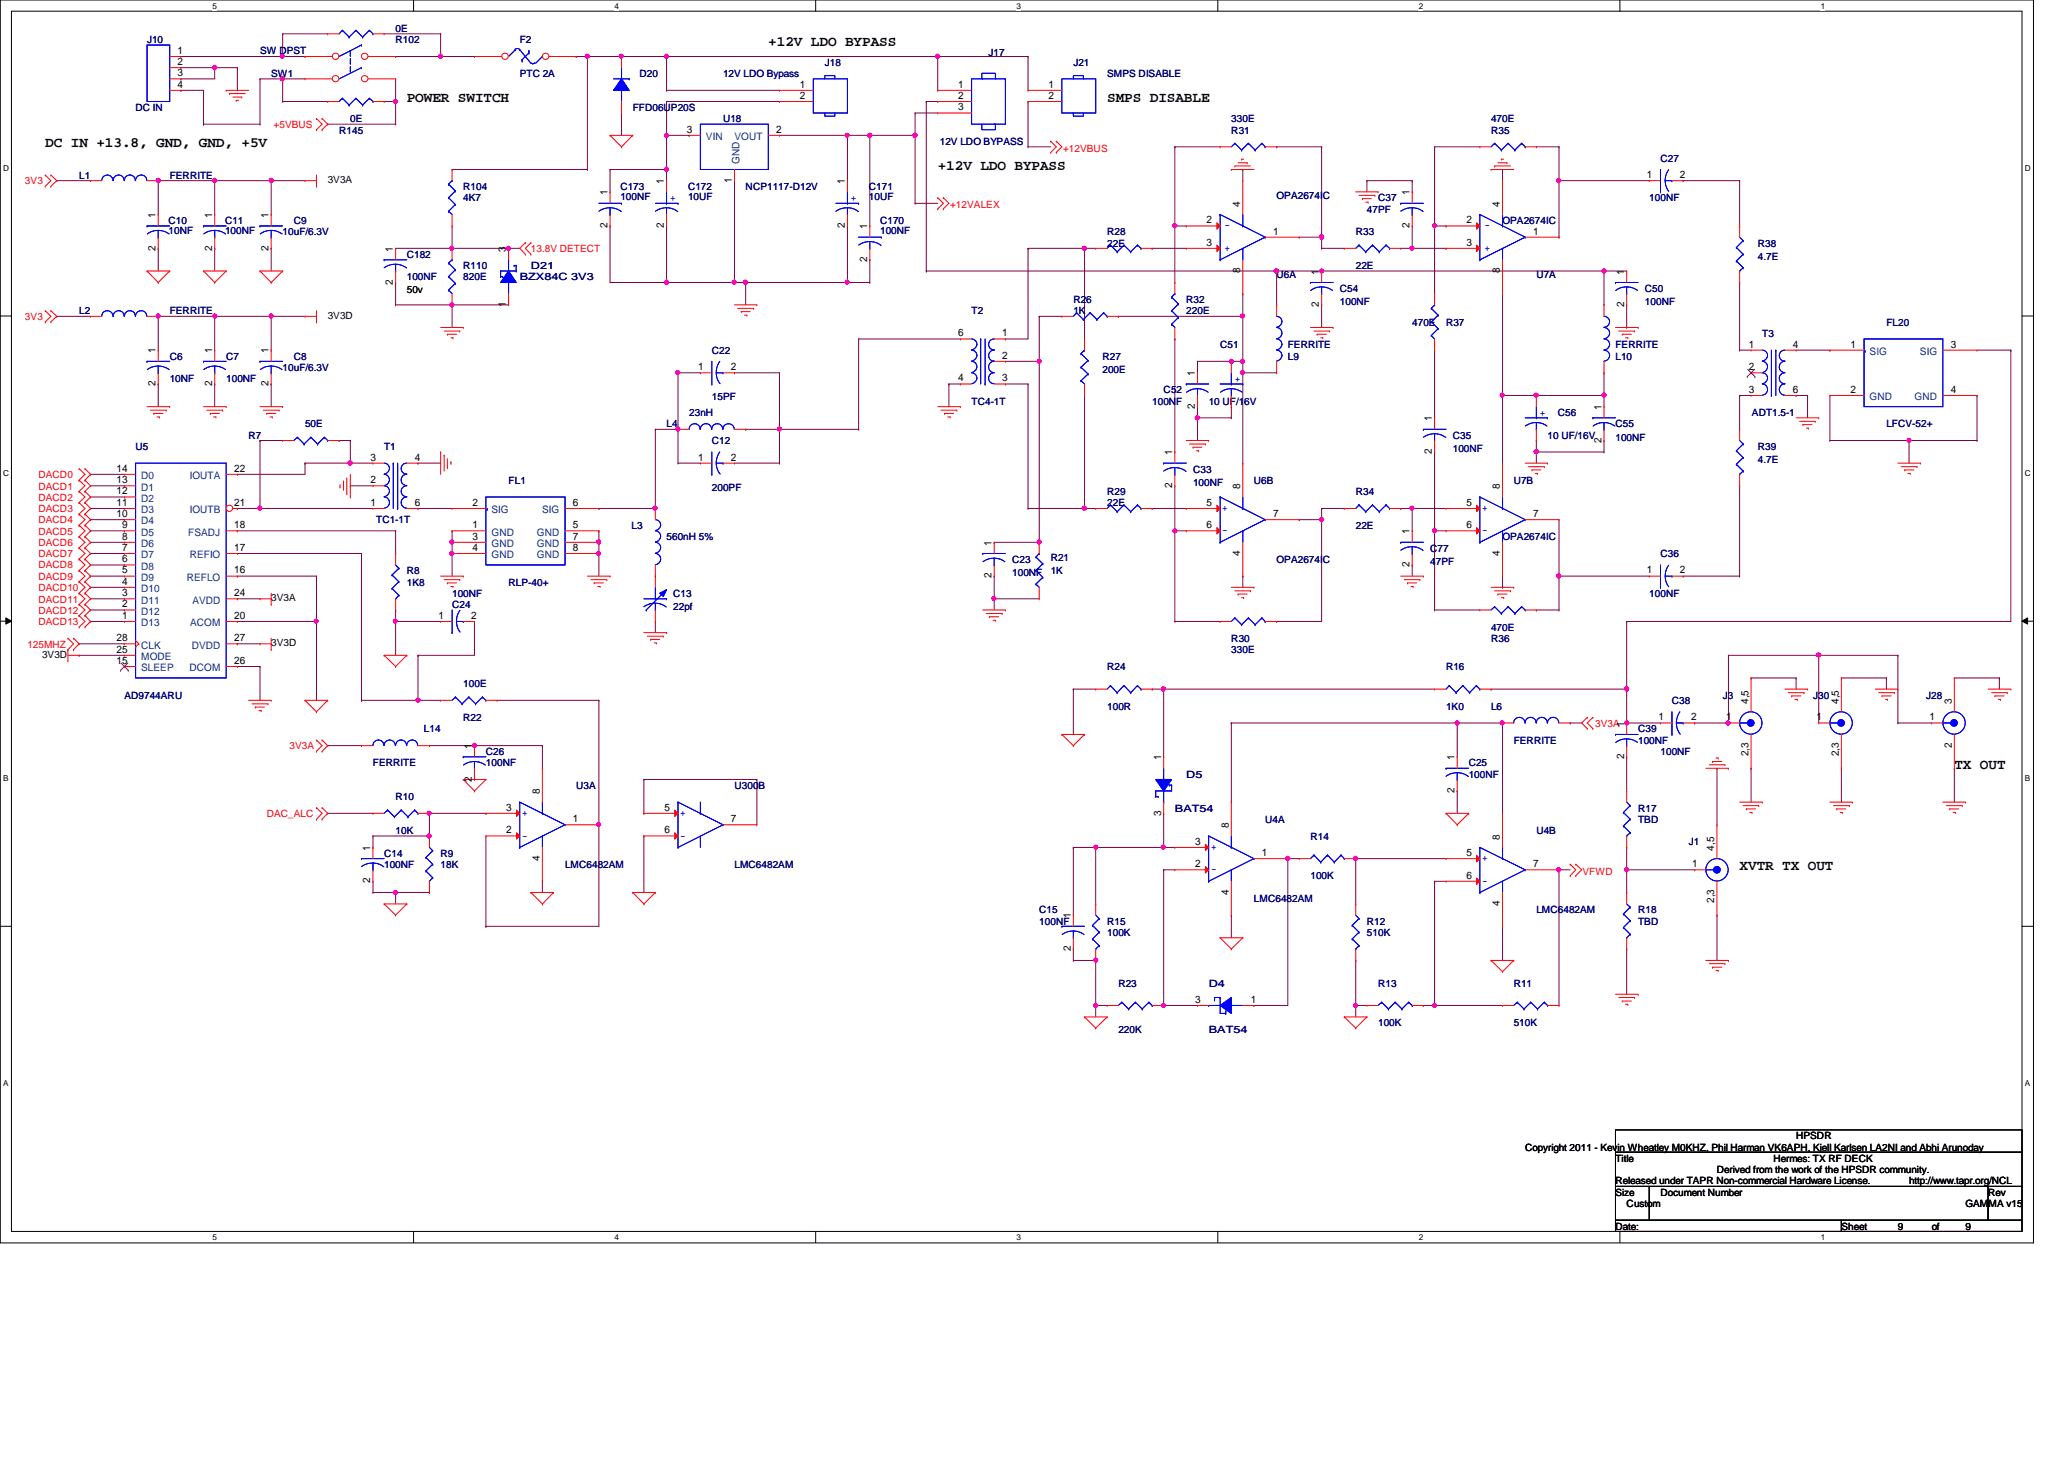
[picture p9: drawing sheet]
<svg xmlns="http://www.w3.org/2000/svg" width="297mm" height="210mm" viewBox="0 0 297 210" stroke-linecap="round" stroke-linejoin="round" font-family="sans-serif">
<defs><g id="words">
<g font-size="2.1">
<text x="110.6" y="6.6">+12V LDO BYPASS</text>
<text x="58.5" y="14.7">POWER SWITCH</text>
<text x="159.3" y="14.7">SMPS DISABLE</text>
<text x="6.5" y="21.2">DC IN +13.8, GND, GND, +5V</text>
<text x="135" y="24.4">+12V LDO BYPASS</text>
<text x="281.3" y="110.6">TX OUT</text>
<text x="250.4" y="125.2">XVTR TX OUT</text>
</g>
<g font-size="1.5">
<text x="25.6" y="7.7">1</text>
<text x="25.6" y="9.4">2</text>
<text x="25.6" y="11">3</text>
<text x="25.6" y="12.6">4</text>
<text x="115.1" y="12.6">1</text>
<text x="115.1" y="14.2">2</text>
<text x="137.9" y="12.6">1</text>
<text x="137.9" y="14.2">2</text>
<text x="137.9" y="15.9">3</text>
<text x="150.9" y="12.6">1</text>
<text x="150.9" y="14.2">2</text>
<text x="98.8" y="19.1">3</text>
<text x="111.7" y="19.1">2</text>
<text x="87.4" y="28.1" transform="rotate(-90 87.4 28.1)">1</text>
<text x="95.5" y="26.5" transform="rotate(-90 95.5 26.5)">1</text>
<text x="105.3" y="26.3" transform="rotate(-90 105.3 26.3)">1</text>
<text x="121.6" y="26.5" transform="rotate(-90 121.6 26.5)">1</text>
<text x="178.5" y="29.7" transform="rotate(-90 178.5 29.7)">4</text>
<text x="202.9" y="28.1" transform="rotate(-90 202.9 28.1)">1</text>
<text x="215.9" y="29.7" transform="rotate(-90 215.9 29.7)">4</text>
<text x="237" y="25.6">1</text>
<text x="241.8" y="25.6">2</text>
<text x="22.4" y="31.4" transform="rotate(-90 22.4 31.4)">1</text>
<text x="30.5" y="31.4" transform="rotate(-90 30.5 31.4)">1</text>
<text x="38.6" y="31.4" transform="rotate(-90 38.6 31.4)">1</text>
<text x="87.4" y="32.8" transform="rotate(-90 87.4 32.8)">2</text>
<text x="95.5" y="32.8" transform="rotate(-90 95.5 32.8)">2</text>
<text x="121.6" y="32.8" transform="rotate(-90 121.6 32.8)">2</text>
<text x="124.8" y="33" transform="rotate(-90 124.8 33)">1</text>
<text x="173.6" y="32.1">2</text>
<text x="173.6" y="35.3">3</text>
<text x="183.2" y="33.7">1</text>
<text x="202.9" y="32.8" transform="rotate(-90 202.9 32.8)">2</text>
<text x="211" y="32.1">2</text>
<text x="211" y="35.3">3</text>
<text x="220.6" y="33.7">1</text>
<text x="22.4" y="36.1" transform="rotate(-90 22.4 36.1)">2</text>
<text x="30.5" y="36.1" transform="rotate(-90 30.5 36.1)">2</text>
<text x="38.6" y="36.1" transform="rotate(-90 38.6 36.1)">2</text>
<text x="56.6" y="40.9" transform="rotate(-90 56.6 40.9)">2</text>
<text x="56.6" y="36.2" transform="rotate(-90 56.6 36.2)">1</text>
<text x="72.8" y="36.2" transform="rotate(-90 72.8 36.2)">3</text>
<text x="124.8" y="37.7" transform="rotate(-90 124.8 37.7)">2</text>
<text x="178.5" y="39.3" transform="rotate(-90 178.5 39.3)">8</text>
<text x="189.8" y="39.5" transform="rotate(-90 189.8 39.5)">1</text>
<text x="215.9" y="39.3" transform="rotate(-90 215.9 39.3)">8</text>
<text x="233.7" y="39.5" transform="rotate(-90 233.7 39.5)">1</text>
<text x="72.8" y="44.2" transform="rotate(-90 72.8 44.2)">1</text>
<text x="189.8" y="44.2" transform="rotate(-90 189.8 44.2)">2</text>
<text x="233.7" y="44.2" transform="rotate(-90 233.7 44.2)">2</text>
<text x="22.4" y="50.8" transform="rotate(-90 22.4 50.8)">1</text>
<text x="30.5" y="50.8" transform="rotate(-90 30.5 50.8)">1</text>
<text x="38.6" y="50.8" transform="rotate(-90 38.6 50.8)">1</text>
<text x="100.5" y="53.3">1</text>
<text x="105.2" y="53.3">2</text>
<text x="137.9" y="48.4">6</text>
<text x="144.2" y="48.4">1</text>
<text x="144.2" y="51.6">2</text>
<text x="251.7" y="50">1</text>
<text x="251.7" y="53.3">2</text>
<text x="258" y="50">4</text>
<text x="266.3" y="50">1</text>
<text x="280.8" y="50">3</text>
<text x="22.4" y="55.6" transform="rotate(-90 22.4 55.6)">2</text>
<text x="30.5" y="55.6" transform="rotate(-90 30.5 55.6)">2</text>
<text x="38.6" y="55.6" transform="rotate(-90 38.6 55.6)">2</text>
<text x="137.9" y="54.9">4</text>
<text x="144.2" y="54.9">3</text>
<text x="172" y="58.8" transform="rotate(-90 172 58.8)">2</text>
<text x="172" y="54.1" transform="rotate(-90 172 54.1)">1</text>
<text x="230.5" y="59" transform="rotate(-90 230.5 59)">1</text>
<text x="251.7" y="56.5">3</text>
<text x="258" y="56.5">6</text>
<text x="266.3" y="56.5">2</text>
<text x="280.8" y="56.5">4</text>
<text x="168.7" y="65.5" transform="rotate(-90 168.7 65.5)">1</text>
<text x="206.1" y="65.3" transform="rotate(-90 206.1 65.3)">2</text>
<text x="206.1" y="60.6" transform="rotate(-90 206.1 60.6)">1</text>
<text x="230.5" y="63.7" transform="rotate(-90 230.5 63.7)">2</text>
<text x="16.8" y="67.9">14</text>
<text x="16.8" y="69.5">13</text>
<text x="16.8" y="71.1">12</text>
<text x="33.7" y="67.9">22</text>
<text x="53.3" y="66.3">3</text>
<text x="53.3" y="69.5">2</text>
<text x="59.7" y="66.3">4</text>
<text x="100.5" y="66.3">1</text>
<text x="105.2" y="66.3">2</text>
<text x="168.7" y="70.2" transform="rotate(-90 168.7 70.2)">2</text>
<text x="178.5" y="70.4" transform="rotate(-90 178.5 70.4)">8</text>
<text x="215.9" y="70.4" transform="rotate(-90 215.9 70.4)">8</text>
<text x="16.8" y="72.8">11</text>
<text x="16.8" y="74.4">10</text>
<text x="17.6" y="76">9</text>
<text x="17.6" y="77.6">8</text>
<text x="33.7" y="76">18</text>
<text x="33.7" y="72.8">21</text>
<text x="53.3" y="72.8">1</text>
<text x="59.7" y="72.8">6</text>
<text x="68" y="76">1</text>
<text x="68" y="72.8">2</text>
<text x="68" y="77.6">3</text>
<text x="82.5" y="72.8">6</text>
<text x="82.5" y="76">5</text>
<text x="82.5" y="77.6">7</text>
<text x="173.6" y="76">6</text>
<text x="173.6" y="72.8">5</text>
<text x="183.2" y="74.4">7</text>
<text x="202.9" y="76.9" transform="rotate(-90 202.9 76.9)">1</text>
<text x="211" y="76">6</text>
<text x="211" y="72.8">5</text>
<text x="220.6" y="74.4">7</text>
<text x="17.6" y="79.2">7</text>
<text x="17.6" y="80.9">6</text>
<text x="17.6" y="82.5">5</text>
<text x="33.7" y="82.5">16</text>
<text x="33.7" y="79.2">17</text>
<text x="68" y="79.2">4</text>
<text x="82.5" y="79.2">8</text>
<text x="142.7" y="83.2" transform="rotate(-90 142.7 83.2)">2</text>
<text x="142.7" y="78.5" transform="rotate(-90 142.7 78.5)">1</text>
<text x="178.5" y="80" transform="rotate(-90 178.5 80)">4</text>
<text x="202.9" y="81.6" transform="rotate(-90 202.9 81.6)">2</text>
<text x="215.9" y="80" transform="rotate(-90 215.9 80)">4</text>
<text x="237" y="82.5">1</text>
<text x="241.8" y="82.5">2</text>
<text x="17.6" y="84.1">4</text>
<text x="17.6" y="85.8">3</text>
<text x="17.6" y="87.4">2</text>
<text x="17.6" y="89">1</text>
<text x="33.7" y="89">20</text>
<text x="33.7" y="85.8">24</text>
<text x="63.1" y="89">1</text>
<text x="67.8" y="89">2</text>
<text x="16.8" y="92.2">28</text>
<text x="16.8" y="93.9">25</text>
<text x="16.8" y="95.5">15</text>
<text x="33.7" y="95.5">26</text>
<text x="33.7" y="92.2">27</text>
<text x="251.6" y="101.3" transform="rotate(-90 251.6 101.3)">4,5</text>
<text x="264.6" y="101.3" transform="rotate(-90 264.6 101.3)">4,5</text>
<text x="280.9" y="101.3" transform="rotate(-90 280.9 101.3)">3</text>
<text x="67.9" y="107.7" transform="rotate(-90 67.9 107.7)">1</text>
<text x="233.7" y="104.5" transform="rotate(-90 233.7 104.5)">1</text>
<text x="238.7" y="103.6">1</text>
<text x="243.4" y="103.6">2</text>
<text x="248.4" y="103.6">1</text>
<text x="261.4" y="103.6">1</text>
<text x="277.7" y="103.6">1</text>
<text x="280.9" y="107.6" transform="rotate(-90 280.9 107.6)">2</text>
<text x="67.9" y="112.5" transform="rotate(-90 67.9 112.5)">2</text>
<text x="167.1" y="109.4" transform="rotate(-90 167.1 109.4)">1</text>
<text x="209.3" y="109.4" transform="rotate(-90 209.3 109.4)">1</text>
<text x="233.7" y="109.2" transform="rotate(-90 233.7 109.2)">2</text>
<text x="251.6" y="108.8" transform="rotate(-90 251.6 108.8)">2,3</text>
<text x="264.6" y="108.8" transform="rotate(-90 264.6 108.8)">2,3</text>
<text x="72.9" y="119.9">2</text>
<text x="72.9" y="116.6">3</text>
<text x="77.7" y="114.3" transform="rotate(-90 77.7 114.3)">8</text>
<text x="82.5" y="118.3">1</text>
<text x="95.6" y="119.9">6</text>
<text x="95.6" y="116.6">5</text>
<text x="105.2" y="118.3">7</text>
<text x="167.1" y="117.3" transform="rotate(-90 167.1 117.3)">3</text>
<text x="176.8" y="119.1" transform="rotate(-90 176.8 119.1)">8</text>
<text x="209.3" y="114.1" transform="rotate(-90 209.3 114.1)">2</text>
<text x="53.3" y="122.4" transform="rotate(-90 53.3 122.4)">1</text>
<text x="77.7" y="123.9" transform="rotate(-90 77.7 123.9)">4</text>
<text x="172" y="124.8">2</text>
<text x="172" y="121.5">3</text>
<text x="181.6" y="123.1">1</text>
<text x="211" y="123.1">5</text>
<text x="215.9" y="120.8" transform="rotate(-90 215.9 120.8)">8</text>
<text x="220.6" y="124.8">7</text>
<text x="243.5" y="124.8">1</text>
<text x="246.7" y="122.4" transform="rotate(-90 246.7 122.4)">4,5</text>
<text x="53.3" y="127.1" transform="rotate(-90 53.3 127.1)">2</text>
<text x="176.8" y="128.7" transform="rotate(-90 176.8 128.7)">4</text>
<text x="211" y="126.4">6</text>
<text x="215.9" y="130.3" transform="rotate(-90 215.9 130.3)">4</text>
<text x="246.7" y="129.9" transform="rotate(-90 246.7 129.9)">2,3</text>
<text x="154.1" y="136.9" transform="rotate(-90 154.1 136.9)">2</text>
<text x="154.1" y="132.1" transform="rotate(-90 154.1 132.1)">1</text>
<text x="172" y="144.3">3</text>
<text x="180" y="144.3">1</text>
</g>
<g font-size="1.5" fill="#004080">
<text x="101.6" y="20.2">VIN</text>
<text x="105.7" y="20.2">VOUT</text>
<text x="106.4" y="23.6" transform="rotate(-90 106.4 23.6)">GND</text>
<text x="269.1" y="51.1">SIG</text>
<text x="276.3" y="51.1">SIG</text>
<text x="269.1" y="57.6">GND</text>
<text x="275.5" y="57.6">GND</text>
<text x="20.3" y="68.9">D0</text>
<text x="20.3" y="70.6">D1</text>
<text x="27.3" y="68.9">IOUTA</text>
<text x="20.3" y="72.2">D2</text>
<text x="20.3" y="73.8">D3</text>
<text x="20.3" y="75.4">D4</text>
<text x="20.3" y="77">D5</text>
<text x="27.1" y="77">FSADJ</text>
<text x="27.3" y="73.8">IOUTB</text>
<text x="70.7" y="77">GND</text>
<text x="70.7" y="73.8">SIG</text>
<text x="77.3" y="77">GND</text>
<text x="78" y="73.8">SIG</text>
<text x="20.3" y="78.7">D6</text>
<text x="20.3" y="80.3">D7</text>
<text x="20.3" y="82">D8</text>
<text x="20.3" y="83.6">D9</text>
<text x="26.9" y="83.6">REFLO</text>
<text x="27.3" y="80.3">REFIO</text>
<text x="70.7" y="80.3">GND</text>
<text x="70.7" y="78.7">GND</text>
<text x="77.3" y="78.7">GND</text>
<text x="77.3" y="80.3">GND</text>
<text x="20.3" y="85.2">D10</text>
<text x="20.3" y="86.8">D11</text>
<text x="20.3" y="88.4">D12</text>
<text x="27.7" y="86.8">AVDD</text>
<text x="20.3" y="90.1">D13</text>
<text x="20.3" y="93.3">CLK</text>
<text x="20.3" y="95">MODE</text>
<text x="27.3" y="90.1">ACOM</text>
<text x="27.6" y="93.3">DVDD</text>
<text x="20.3" y="96.6">SLEEP</text>
<text x="27.3" y="96.6">DCOM</text>
</g>
<g font-size="1.4" fill="#000080">
<text x="56.9" y="4.6">0E</text>
<text x="21.2" y="6.2">J10</text>
<text x="37.4" y="7.8">SW DPST</text>
<text x="39" y="11.1">SW1</text>
<text x="56.9" y="6.2">R102</text>
<text x="74.8" y="6.2">F2</text>
<text x="74.8" y="11.1">PTC 2A</text>
<text x="92" y="11.1">D20</text>
<text x="104.1" y="11.1">12V LDO Bypass</text>
<text x="118.7" y="9.5">J18</text>
<text x="142.3" y="8">J17</text>
<text x="154.5" y="9.5">J21</text>
<text x="159.3" y="11.1">SMPS DISABLE</text>
<text x="19.5" y="16">DC IN</text>
<text x="50.4" y="17.6">0E</text>
<text x="91.1" y="16">FFD06UP20S</text>
<text x="104.1" y="17.6">U18</text>
<text x="177.2" y="17.6">330E</text>
<text x="214.6" y="17.6">470E</text>
<text x="48.8" y="19.2">R145</text>
<text x="135.3" y="20.8">12V LDO BYPASS</text>
<text x="177.2" y="19.2">R31</text>
<text x="214.6" y="19.2">R35</text>
<text x="239" y="23.3">C27</text>
<text x="11.4" y="25.7">L1</text>
<text x="24.4" y="25.7">FERRITE</text>
<text x="66.7" y="27.3">R104</text>
<text x="66.7" y="29">4K7</text>
<text x="89.3" y="27.3">C173</text>
<text x="89.3" y="28.8">100NF</text>
<text x="99" y="27.3">C172</text>
<text x="99" y="28.8">10UF</text>
<text x="107.3" y="27.3">NCP1117-D12V</text>
<text x="125" y="27.3">C171</text>
<text x="125" y="28.8">10UF</text>
<text x="183.7" y="28.7">OPA2674IC</text>
<text x="198.3" y="29">C37</text>
<text x="237.4" y="29">100NF</text>
<text x="24.3" y="32.2">C10</text>
<text x="24.3" y="33.7">10NF</text>
<text x="32.4" y="32.2">C11</text>
<text x="32.4" y="33.7">100NF</text>
<text x="40.7" y="33.9">10uF/6.3V</text>
<text x="42.3" y="32.2">C9</text>
<text x="126.7" y="32.2">C170</text>
<text x="126.7" y="33.7">100NF</text>
<text x="159.3" y="33.9">R28</text>
<text x="159.3" y="35.5">22E</text>
<text x="195.1" y="33.9">R33</text>
<text x="196.7" y="30.6">47PF</text>
<text x="216.2" y="32.2">OPA2674IC</text>
<text x="253" y="35.5">R38</text>
<text x="58.5" y="37.1">C182</text>
<text x="58.5" y="40.3">100NF</text>
<text x="66.7" y="38.7">R110</text>
<text x="66.7" y="40.3">820E</text>
<text x="74.8" y="40.3">BZX84C 3V3</text>
<text x="76.4" y="38.7">D21</text>
<text x="183.7" y="40">U6A</text>
<text x="192.8" y="42">C54</text>
<text x="195.1" y="38.7">22E</text>
<text x="221.1" y="40">U7A</text>
<text x="236.7" y="42">C50</text>
<text x="253" y="37.4">4.7E</text>
<text x="11.4" y="45.2">L2</text>
<text x="24.4" y="45.2">FERRITE</text>
<text x="139.8" y="45.2">T2</text>
<text x="154.5" y="43.6">R26</text>
<text x="154.5" y="45.2">1K</text>
<text x="170.7" y="43.6">R32</text>
<text x="170.7" y="45.2">220E</text>
<text x="192.8" y="43.9">100NF</text>
<text x="203.2" y="46.9">470E</text>
<text x="208.1" y="46.9">R37</text>
<text x="236.7" y="43.9">100NF</text>
<text x="271.5" y="46.9">FL20</text>
<text x="24.4" y="51.7">C6</text>
<text x="32.6" y="51.7">C7</text>
<text x="40.7" y="53.3">10uF/6.3V</text>
<text x="42.3" y="51.7">C8</text>
<text x="102.4" y="50.9">C22</text>
<text x="158.7" y="51.7">R27</text>
<text x="158.7" y="53.7">200E</text>
<text x="175.6" y="50.1">C51</text>
<text x="185.3" y="51.7">L9</text>
<text x="185.3" y="50.1">FERRITE</text>
<text x="232.5" y="51.7">L10</text>
<text x="232.5" y="50.1">FERRITE</text>
<text x="253.6" y="48.5">T3</text>
<text x="24.4" y="55">10NF</text>
<text x="32.6" y="55">100NF</text>
<text x="99.2" y="59.9">23nH</text>
<text x="102.4" y="57.6">15PF</text>
<text x="139.8" y="58.3">TC4-1T</text>
<text x="165.8" y="58.3">100NF</text>
<text x="167.5" y="56.6">C52</text>
<text x="173.9" y="58.3">10 UF/16V</text>
<text x="224.2" y="59.9">C56</text>
<text x="252.1" y="59.9">ADT1.5-1</text>
<text x="19.5" y="64.7">U5</text>
<text x="35.8" y="63.1">R7</text>
<text x="43.9" y="61.5">50E</text>
<text x="55.3" y="64.7">T1</text>
<text x="95.9" y="61.5">L4</text>
<text x="102.4" y="63.9">C12</text>
<text x="209.1" y="63.1">C35</text>
<text x="209.1" y="65.1">100NF</text>
<text x="222.7" y="63.1">10 UF/16V</text>
<text x="232.5" y="61.5">C55</text>
<text x="232.5" y="63.4">100NF</text>
<text x="253" y="64.7">R39</text>
<text x="271.5" y="61.5">LFCV-52+</text>
<text x="73.2" y="69.6">FL1</text>
<text x="102.4" y="70.6">200PF</text>
<text x="159.3" y="71.2">R29</text>
<text x="171.7" y="68">C33</text>
<text x="171.7" y="69.9">100NF</text>
<text x="180.5" y="69.6">U6B</text>
<text x="195.1" y="71.2">R34</text>
<text x="217.8" y="69.6">U7B</text>
<text x="253" y="66.7">4.7E</text>
<text x="54.1" y="75.3">TC1-1T</text>
<text x="90.9" y="76.1">L3</text>
<text x="95.9" y="77.7">560nH 5%</text>
<text x="159.3" y="72.9">22E</text>
<text x="195.1" y="76.1">22E</text>
<text x="216.2" y="77.7">OPA2674IC</text>
<text x="58.5" y="82.6">R8</text>
<text x="145.7" y="81">C23</text>
<text x="145.7" y="82.9">100NF</text>
<text x="151.2" y="80.7">R21</text>
<text x="151.2" y="82.6">1K</text>
<text x="183.7" y="81">OPA2674IC</text>
<text x="205.8" y="79.4">C77</text>
<text x="205.8" y="81.3">47PF</text>
<text x="239" y="80.2">C36</text>
<text x="58.5" y="84.2">1K8</text>
<text x="65.1" y="87.5">C24</text>
<text x="65.1" y="85.9">100NF</text>
<text x="73.2" y="84.2">RLP-40+</text>
<text x="96.9" y="85.9">C13</text>
<text x="96.9" y="87.8">22pf</text>
<text x="237.4" y="85.9">100NF</text>
<text x="177.2" y="92.4">R30</text>
<text x="177.2" y="94">330E</text>
<text x="214.6" y="92.4">R36</text>
<text x="214.6" y="90.8">470E</text>
<text x="17.9" y="100.5">AD9744ARU</text>
<text x="66.7" y="98.9">100E</text>
<text x="159.3" y="96.4">R24</text>
<text x="208.1" y="96.4">R16</text>
<text x="240.6" y="101.3">C38</text>
<text x="247.9" y="100.5">J3</text>
<text x="260.9" y="100.5">J30</text>
<text x="277.2" y="100.5">J28</text>
<text x="61" y="105.4">L14</text>
<text x="66.7" y="103.8">R22</text>
<text x="159.3" y="102.1">100R</text>
<text x="208.1" y="102.1">1K0</text>
<text x="214.6" y="102.1">L6</text>
<text x="217.8" y="107">FERRITE</text>
<text x="235.8" y="105.4">C39</text>
<text x="235.8" y="107">100NF</text>
<text x="53.7" y="110.2">FERRITE</text>
<text x="69.9" y="108.6">C26</text>
<text x="69.9" y="110.2">100NF</text>
<text x="82.9" y="113.5">U3A</text>
<text x="105.7" y="113.5">U300B</text>
<text x="170.7" y="111.9">D5</text>
<text x="211.4" y="110.2">C25</text>
<text x="211.4" y="111.9">100NF</text>
<text x="239" y="108.6">100NF</text>
<text x="56.9" y="115.1">R10</text>
<text x="169.1" y="116.8">BAT54</text>
<text x="182.1" y="118.4">U4A</text>
<text x="235.8" y="116.8">R17</text>
<text x="235.8" y="118.4">TBD</text>
<text x="55.3" y="123.3">C14</text>
<text x="55.3" y="124.9">100NF</text>
<text x="56.9" y="120">10K</text>
<text x="63.4" y="123.3">R9</text>
<text x="63.4" y="124.9">18K</text>
<text x="81.3" y="124.9">LMC6482AM</text>
<text x="105.7" y="124.9">LMC6482AM</text>
<text x="188.6" y="120.8">R14</text>
<text x="221.1" y="120">U4B</text>
<text x="243" y="121.6">J1</text>
<text x="149.6" y="131.4">C15</text>
<text x="180.5" y="129.8">LMC6482AM</text>
<text x="188.6" y="126.5">100K</text>
<text x="221.1" y="131.4">LMC6482AM</text>
<text x="235.8" y="131.4">R18</text>
<text x="149.6" y="133">100NF</text>
<text x="159.3" y="133">R15</text>
<text x="159.3" y="134.6">100K</text>
<text x="196.7" y="133">R12</text>
<text x="196.7" y="134.6">510K</text>
<text x="235.8" y="133">TBD</text>
<text x="160.9" y="141.9">R23</text>
<text x="173.9" y="141.9">D4</text>
<text x="198.3" y="141.9">R13</text>
<text x="217.8" y="141.9">R11</text>
<text x="160.9" y="148.6">220K</text>
<text x="173.9" y="148.6">BAT54</text>
<text x="198.3" y="147.7">100K</text>
<text x="217.8" y="147.7">510K</text>
</g>
<g font-size="1.4" fill="#f00">
<text x="39.4" y="18.4">+5VBUS</text>
<text x="153" y="21.8">+12VBUS</text>
<text x="3.6" y="26.5">3V3</text>
<text x="136.7" y="29.9">+12VALEX</text>
<text x="76.4" y="36.3">13.8V DETECT</text>
<text x="3.6" y="46.1">3V3</text>
<text x="5.5" y="68.8">DACD0</text>
<text x="5.5" y="70.4">DACD1</text>
<text x="5.5" y="72.1">DACD2</text>
<text x="5.5" y="73.7">DACD3</text>
<text x="5.5" y="75.3">DACD4</text>
<text x="5.5" y="76.9">DACD5</text>
<text x="5.5" y="78.6">DACD6</text>
<text x="5.5" y="80.2">DACD7</text>
<text x="5.5" y="81.8">DACD8</text>
<text x="5.5" y="83.4">DACD9</text>
<text x="5.5" y="85">DACD10</text>
<text x="5.5" y="86.7">DACD11</text>
<text x="5.5" y="88.3">DACD12</text>
<text x="5.5" y="89.9">DACD13</text>
<text x="3.9" y="93.2">125MHZ</text>
<text x="41.7" y="107.8">3V3A</text>
<text x="229.6" y="104.6">3V3A</text>
<text x="38.4" y="117.6">DAC_ALC</text>
<text x="227.8" y="125.9">VFWD</text>
</g>
<g font-size="1.4">
<text x="47.2" y="26.4">3V3A</text>
<text x="47.2" y="45.9">3V3D</text>
<text x="58.5" y="42.1">50v</text>
<text x="39" y="86.5">3V3A</text>
<text x="6.1" y="94.7">3V3D</text>
<text x="39" y="93">3V3D</text>
<text x="219.5" y="165.5">Copyright 2011 - Kevin Wheatley M0KHZ, Phil Harman VK6APH, Kjell Karlsen LA2NI and Abhi Arunoday</text>
<text x="232.5" y="167.1">Title</text>
<text x="255.2" y="167.1">Hermes: TX RF DECK</text>
<text x="258.5" y="163.9">HPSDR</text>
<text x="232.5" y="172">Size</text>
<text x="232.5" y="170.4">Released under TAPR Non-commercial Hardware License.</text>
<text x="234.1" y="173.7">Custom</text>
<text x="239" y="172">Document Number</text>
<text x="247.1" y="168.8">Derived from the work of the HPSDR community.</text>
<text x="274.7" y="170.4">http://www.tapr.org/NCL</text>
<text x="282.9" y="173.7">GAMMA v15</text>
<text x="286.1" y="172">Rev</text>
<text x="232.5" y="176.9">Date:</text>
<text x="265" y="176.9">Sheet</text>
<text x="273.1" y="176.9">9</text>
<text x="278" y="176.9">of</text>
<text x="282.9" y="176.9">9</text>
</g>
<g font-size="1.4" fill="#00f">
<text x="96.4" y="29">+</text>
<text x="122.4" y="29">+</text>
<text x="177" y="32.1" transform="rotate(180 177 32.1)">-</text>
<text x="177" y="35.4" transform="rotate(180 177 35.4)">+</text>
<text x="214.5" y="32.1" transform="rotate(180 214.5 32.1)">-</text>
<text x="214.5" y="35.4" transform="rotate(180 214.5 35.4)">+</text>
<text x="177.7" y="55">+</text>
<text x="221.6" y="59.9">+</text>
<text x="175.9" y="76.8">-</text>
<text x="175.9" y="73.5">+</text>
<text x="213.3" y="76.8">-</text>
<text x="213.3" y="73.5">+</text>
<text x="75.1" y="117.4">+</text>
<text x="97.9" y="117.4">+</text>
<text x="75.1" y="120.6">-</text>
<text x="97.9" y="120.6">-</text>
<text x="174.3" y="125.5">-</text>
<text x="174.3" y="122.3">+</text>
<text x="213.3" y="123.9">+</text>
<text x="213.3" y="127.2">-</text>
</g>
<g font-size="1.2">
<text x="30.6" y="1.2">5</text>
<text x="88.4" y="1.2">4</text>
<text x="146.3" y="1.2">3</text>
<text x="204.2" y="1.2">2</text>
<text x="262" y="1.2">1</text>
<text x=".5" y="24.6">D</text>
<text x="291.4" y="24.6">D</text>
<text x=".5" y="68.5">C</text>
<text x="291.4" y="68.5">C</text>
<text x=".5" y="112.4">B</text>
<text x="291.4" y="112.4">B</text>
<text x=".5" y="156.3">A</text>
<text x="291.4" y="156.3">A</text>
<text x="30.6" y="178.4">5</text>
<text x="88.4" y="178.4">4</text>
<text x="146.3" y="178.4">3</text>
<text x="204.2" y="178.4">2</text>
<text x="262" y="178.4">1</text>
</g>
</g></defs>
<path d="M0 0h292.6v178.8h-292.6zM1.6 1.6h289.4v175.6h-289.4z" fill="none" stroke="#000" stroke-width=".14"/>
<g fill="#fff">
<path d="M30.6 .2h.6v1.3h-.6z"/>
<path d="M30.6 177.3h.6v1.3h-.6z"/>
</g>
<path d="M59.5 0v1.6M59.5 177.2v1.6" fill="none" stroke="#000" stroke-width=".14"/>
<g fill="#fff">
<path d="M88.4 .2h.6v1.3h-.6z"/>
<path d="M88.4 177.3h.6v1.3h-.6z"/>
</g>
<path d="M117.4 0v1.6M117.4 177.2v1.6" fill="none" stroke="#000" stroke-width=".14"/>
<g fill="#fff">
<path d="M146.3 .2h.6v1.3h-.6z"/>
<path d="M146.3 177.3h.6v1.3h-.6z"/>
</g>
<path d="M175.3 0v1.6M175.3 177.2v1.6" fill="none" stroke="#000" stroke-width=".14"/>
<g fill="#fff">
<path d="M204.2 .2h.6v1.3h-.6z"/>
<path d="M204.2 177.3h.6v1.3h-.6z"/>
</g>
<path d="M233.1 0v1.6M233.1 177.2v1.6" fill="none" stroke="#000" stroke-width=".14"/>
<g fill="#fff">
<path d="M262 .2h.6v1.3h-.6z"/>
<path d="M262 177.3h.6v1.3h-.6z"/>
<path d="M.5 23.5h.8v1.3h-.8z"/>
<path d="M291.4 23.5h.8v1.3h-.8z"/>
<path d="M.5 67.4h.8v1.3h-.8z"/>
<path d="M291.4 67.4h.8v1.3h-.8z"/>
</g>
<path d="M0 45.5h1.6M291 45.5h1.6" fill="none" stroke="#000" stroke-width=".14"/>
<g fill="#fff">
<path d="M.5 111.3h.7v1.3h-.7z"/>
<path d="M291.4 111.3h.7v1.3h-.7z"/>
</g>
<path d="M0 89.4h1.6M.8 88.9l.8 .5-.8 .4zM291 89.4l.8-.5v.9zM291 89.4h1.6" fill="none" stroke="#000" stroke-width=".14"/>
<path d="M.8 88.9l.8 .5-.8 .4zM291 89.4l.8-.5v.9z" fill="#000"/>
<g fill="#fff">
<path d="M.5 155.2h.7v1.3h-.7z"/>
<path d="M291.4 155.2h.7v1.3h-.7z"/>
</g>
<path d="M0 133.3h1.6M291 133.3h1.6" fill="none" stroke="#000" stroke-width=".14"/>
<path d="M167.5 121.9h.1M167.5 121.9h1.6" fill="none" stroke="#800040" stroke-width=".14"/>
<circle cx="167.4" cy="121.9" r=".3" fill="#f0f"/>
<circle cx="167.4" cy="121.9" r=".3" fill="none" stroke="#f0f" stroke-width=".14"/>
<path d="M136.6 55.2h.1M136.6 55.2v3.3M172.3 60.1h.1M172.3 60.1v3.3M11.4 94.3h.1M11.4 94.3h6.5M154.5 121.9h.1M154.5 121.9v9.8" fill="none" stroke="#800040" stroke-width=".14"/>
<circle cx="172.3" cy="60.1" r=".31" fill="#f0f"/>
<circle cx="172.3" cy="60.1" r=".31" fill="none" stroke="#f0f" stroke-width=".14"/>
<g fill="none" stroke="#800040" stroke-width=".14">
<path d="M136.6 55.2h.1M136.6 55.2h1.6M247.1 110.5h.1M247.1 110.5v8.2M154.5 121.9h.1M154.5 121.9h3.2M157.7 121.9h.1M157.7 121.9v8.1M224.4 125.1h.1M224.4 125.1h1.6M234.1 125.1h.1M234.1 125.1h9.8"/>
<path d="M247.1 131.7h.1M247.1 131.7v6.5"/>
</g>
<circle cx="234.1" cy="125.1" r=".3" fill="#f0f"/>
<circle cx="234.1" cy="125.1" r=".3" fill="none" stroke="#f0f" stroke-width=".14"/>
<path d="M43.9 66.6h.1M43.9 66.6v1.6M34.2 95.9h.1M34.2 95.9h3.2M224.4 125.1h.1M224.4 125.1v19.6" fill="none" stroke="#800040" stroke-width=".14"/>
<circle cx="224.3" cy="125.1" r=".3" fill="#f0f"/>
<circle cx="224.3" cy="125.1" r=".3" fill="none" stroke="#f0f" stroke-width=".14"/>
<path d="M183.7 39h.1M183.7 39v4.9" fill="none" stroke="#800040" stroke-width=".14"/>
<circle cx="183.7" cy="39" r=".3" fill="#f0f"/>
<circle cx="183.7" cy="39" r=".3" fill="none" stroke="#f0f" stroke-width=".14"/>
<path d="M37.4 95.9h.1M37.4 95.9v4.9M167.5 117h.1M167.5 117v4.9h-9.8M157.7 121.9h.1" fill="none" stroke="#800040" stroke-width=".14"/>
<circle cx="157.7" cy="121.9" r=".3" fill="#f0f"/>
<circle cx="157.7" cy="121.9" r=".3" fill="none" stroke="#f0f" stroke-width=".14"/>
<path d="M50.4 66.6h.1M50.4 66.6h3.3" fill="none" stroke="#800040" stroke-width=".14"/>
<circle cx="50.4" cy="66.6" r=".32" fill="#f0f"/>
<circle cx="50.4" cy="66.6" r=".32" fill="none" stroke="#f0f" stroke-width=".14"/>
<g fill="none" stroke="#800040" stroke-width=".14">
<path d="M34.2 73.2h.1M34.2 73.2h3.2M43.9 66.6h.1M50.4 63.4h.1M50.4 63.4v3.2h-6.5M221.1 65h.1M221.1 65v1.6M34.2 92.6h.1M34.2 89.4h.1M34.2 92.6h3.2M45.5 82.9h.1M45.5 82.9v6.5h-11.3"/>
<path d="M177.2 104h.1M177.2 104v11.4"/>
</g>
<circle cx="45.5" cy="89.4" r=".3" fill="#f0f"/>
<circle cx="45.5" cy="89.4" r=".3" fill="none" stroke="#f0f" stroke-width=".14"/>
<path d="M144.7 55.2h.1M144.7 55.2h3.3M37.4 63.4h.1M37.4 63.4v9.8M34.2 86.1h.1M34.2 86.1h3.2M216.2 104h.1M216.2 104v13M167.5 125.1h.1M167.5 125.1h1.6M167.5 125.1v19.6" fill="none" stroke="#800040" stroke-width=".14"/>
<circle cx="216.2" cy="104" r=".3" fill="#f0f"/>
<circle cx="216.2" cy="104" r=".3" fill="none" stroke="#f0f" stroke-width=".14"/>
<path d="M169.1 76.4h.1M169.1 76.4v13M177.2 104h.1M177.2 104h32.5" fill="none" stroke="#800040" stroke-width=".14"/>
<circle cx="169.1" cy="76.4" r=".3" fill="#f0f"/>
<circle cx="169.1" cy="76.4" r=".3" fill="none" stroke="#f0f" stroke-width=".14"/>
<path d="M148 55.2h.1M148 55.2v18M60.2 66.6h.1M60.2 66.6h3.2M34.2 82.9h.1M34.2 82.9h11.3M167.5 144.7h.1M167.5 144.7h4.8" fill="none" stroke="#800040" stroke-width=".14"/>
<circle cx="167.4" cy="144.6" r=".3" fill="#f0f"/>
<circle cx="167.4" cy="144.6" r=".3" fill="none" stroke="#f0f" stroke-width=".14"/>
<g fill="none" stroke="#800040" stroke-width=".14">
<path d="M178.9 24.4h.1M178.9 24.4v1.6M34.2 76.4h.1M34.2 76.4h22.7M37.4 63.4h.1M37.4 73.2h.1M37.4 63.4h3.3M37.4 73.2h16.3M48.8 63.4h.1M48.8 63.4h1.6M169.1 76.4h.1M169.1 76.4h1.6"/>
<path d="M209.7 104h.1M209.7 113.8h.1M209.7 104v4.9M209.7 113.8v3.2"/>
</g>
<circle cx="37.4" cy="73.1" r=".3" fill="#f0f"/>
<circle cx="37.4" cy="73.1" r=".3" fill="none" stroke="#f0f" stroke-width=".14"/>
<path d="M22.8 26h.1M22.8 26h8.1M30.9 26h.1M30.9 26v4.9M34.2 68.2h.1M34.2 68.2h9.7M178.9 82.9h.1M178.9 82.9v1.6M226 104h.1M226 104h1.6" fill="none" stroke="#800040" stroke-width=".14"/>
<circle cx="30.9" cy="26" r=".31" fill="#f0f"/>
<circle cx="30.9" cy="26" r=".31" fill="none" stroke="#f0f" stroke-width=".14"/>
<path d="M8.2 26h.1M8.2 26h4.8M30.9 35.7h.1M30.9 35.7v3.3M39 26h.1M39 26h4.9M209.7 104h.1M209.7 104h6.5" fill="none" stroke="#800040" stroke-width=".14"/>
<circle cx="209.7" cy="104" r=".3" fill="#f0f"/>
<circle cx="209.7" cy="104" r=".3" fill="none" stroke="#f0f" stroke-width=".14"/>
<path d="M185.3 123.5h.1M185.3 123.5h1.7" fill="none" stroke="#800040" stroke-width=".14"/>
<circle cx="185.3" cy="123.5" r=".31" fill="#f0f"/>
<circle cx="185.3" cy="123.5" r=".31" fill="none" stroke="#f0f" stroke-width=".14"/>
<path d="M30.9 26h.1M30.9 26h8.1M39 26h.1M39 35.7h.1M39 26v4.9M39 35.7v3.3M169.1 89.4h.1M169.1 89.4h6.5M234.1 125.1h.1M234.1 125.1v3.3" fill="none" stroke="#800040" stroke-width=".14"/>
<circle cx="39" cy="26" r=".31" fill="#f0f"/>
<circle cx="39" cy="26" r=".31" fill="none" stroke="#f0f" stroke-width=".14"/>
<path d="M187 74.8h.1M187 74.8h3.2M177.2 131.7h.1M177.2 131.7v3.2M195.1 123.5h.1M195.1 123.5h13M216.2 133.3h.1M216.2 133.3v4.9" fill="none" stroke="#800040" stroke-width=".14"/>
<circle cx="195.1" cy="123.5" r=".31" fill="#f0f"/>
<circle cx="195.1" cy="123.5" r=".31" fill="none" stroke="#f0f" stroke-width=".14"/>
<path d="M190.2 74.8h.1M190.2 74.8v14.6" fill="none" stroke="#800040" stroke-width=".14"/>
<circle cx="190.2" cy="74.7" r=".31" fill="#f0f"/>
<circle cx="190.2" cy="74.7" r=".31" fill="none" stroke="#f0f" stroke-width=".14"/>
<path d="M22.8 45.5h.1M22.8 45.5h8.1M30.9 45.5h.1M30.9 45.5v4.9M185.3 123.5h.1M185.3 123.5v21.2h-4.8M180.5 144.7h.1" fill="none" stroke="#800040" stroke-width=".14"/>
<circle cx="30.9" cy="45.5" r=".3" fill="#f0f"/>
<circle cx="30.9" cy="45.5" r=".3" fill="none" stroke="#f0f" stroke-width=".14"/>
<path d="M8.2 45.5h.1M8.2 45.5h4.8M30.9 55.2h.1M30.9 55.2v3.3M39 45.5h.1M39 45.5h4.9M39 45.5v4.9" fill="none" stroke="#800040" stroke-width=".14"/>
<circle cx="39" cy="45.5" r=".3" fill="#f0f"/>
<circle cx="39" cy="45.5" r=".3" fill="none" stroke="#f0f" stroke-width=".14"/>
<path d="M30.9 45.5h.1M30.9 45.5h8.1M39 55.2h.1M39 55.2v3.3M234.1 104h.1M234.1 104h4.9M195.1 123.5h.1M195.1 123.5v6.5" fill="none" stroke="#800040" stroke-width=".14"/>
<circle cx="234.1" cy="104" r=".3" fill="#f0f"/>
<circle cx="234.1" cy="104" r=".3" fill="none" stroke="#f0f" stroke-width=".14"/>
<g fill="none" stroke="#800040" stroke-width=".14">
<path d="M178.9 53.6h.1M178.9 53.6v13M13 68.2h.1M13 69.9h.1M13 71.5h.1M13 73.2h.1M13 68.2h4.9M13 69.9h4.9M13 71.5h4.9M13 73.2h4.9M45.5 89.4h.1M45.5 89.4v11.4"/>
<path d="M154.5 99.1h.1M154.5 99.1h3.2M154.5 99.1v6.6M167.5 99.1h.1M167.5 99.1h39M183.7 89.4h.1M183.7 89.4h6.5"/>
</g>
<circle cx="178.8" cy="53.6" r=".3" fill="#f0f"/>
<circle cx="178.8" cy="53.6" r=".3" fill="none" stroke="#f0f" stroke-width=".14"/>
<path d="M157.7 138.2h.1M157.7 138.2v6.5" fill="none" stroke="#800040" stroke-width=".14"/>
<circle cx="157.7" cy="138.1" r=".3" fill="#f0f"/>
<circle cx="157.7" cy="138.1" r=".3" fill="none" stroke="#f0f" stroke-width=".14"/>
<path d="M157.7 144.7h.1M157.7 144.7h1.6" fill="none" stroke="#800040" stroke-width=".14"/>
<circle cx="157.7" cy="144.6" r=".3" fill="#f0f"/>
<circle cx="157.7" cy="144.6" r=".3" fill="none" stroke="#f0f" stroke-width=".14"/>
<g fill="none" stroke="#800040" stroke-width=".14">
<path d="M169.1 21.1h.1M169.1 21.1h6.5M169.1 21.1v11.4M183.7 21.1h.1M183.7 21.1h6.5M13 74.8h.1M13 76.4h.1M13 78h.1M13 79.6h.1M13 74.8h4.9M13 76.4h4.9M13 78h4.9"/>
<path d="M13 79.6h4.9M56.9 76.4h.1M56.9 76.4v3.2M56.9 89.4h.1M56.9 89.4v4.9M234.1 108.9h.1M234.1 108.9v4.9M195.1 138.2h.1M195.1 138.2v6.5M195.1 144.7h.1M195.1 144.7h1.6"/>
</g>
<circle cx="56.9" cy="89.4" r=".3" fill="#f0f"/>
<circle cx="56.9" cy="89.4" r=".3" fill="none" stroke="#f0f" stroke-width=".14"/>
<path d="M190.2 34.1h.1M190.2 34.1v1.6M13 81.3h.1M13 81.3h4.9M206.5 126.8h.1M206.5 126.8h1.6" fill="none" stroke="#800040" stroke-width=".14"/>
<circle cx="190.2" cy="34.1" r=".31" fill="#f0f"/>
<circle cx="190.2" cy="34.1" r=".31" fill="none" stroke="#f0f" stroke-width=".14"/>
<path d="M169.1 32.5h.1M169.1 32.5h1.6M187 34.1h.1M187 34.1h3.2M13 82.9h.1M13 82.9h4.9M252 110.5h.1M252 110.5v4.9M206.5 126.8h.1M206.5 126.8v17.9" fill="none" stroke="#800040" stroke-width=".14"/>
<circle cx="206.5" cy="144.6" r=".3" fill="#f0f"/>
<circle cx="206.5" cy="144.6" r=".3" fill="none" stroke="#f0f" stroke-width=".14"/>
<g fill="none" stroke="#800040" stroke-width=".14">
<path d="M148 35.7h.1M148 35.7v13.1h-3.3M156.1 35.7h.1M156.1 35.7h1.6M144.7 48.8h.1M13 84.5h.1M13 86.1h.1M13 87.8h.1M13 89.4h.1M13 84.5h4.9M13 86.1h4.9M13 87.8h4.9"/>
<path d="M13 89.4h4.9M167.5 99.1h.1M167.5 99.1v9.8M234.1 121.9h.1M234.1 136.5h.1M234.1 121.9v3.2M234.1 136.5v6.5M206.5 144.7h.1M206.5 144.7h9.7"/>
</g>
<circle cx="167.4" cy="99.1" r=".31" fill="#f0f"/>
<circle cx="167.4" cy="99.1" r=".31" fill="none" stroke="#f0f" stroke-width=".14"/>
<path d="M50.4 69.9h.1M50.4 69.9h3.3M11.4 92.6h.1M11.4 92.6h6.5M214.6 99.1h.1M214.6 99.1h19.5" fill="none" stroke="#800040" stroke-width=".14"/>
<circle cx="234.1" cy="99.1" r=".31" fill="#f0f"/>
<circle cx="234.1" cy="99.1" r=".31" fill="none" stroke="#f0f" stroke-width=".14"/>
<g fill="none" stroke="#800040" stroke-width=".14">
<path d="M156.1 35.7h.1M156.1 35.7v13.1M165.8 35.7h.1M165.8 35.7h4.9M123.6 48.8h.1M123.6 48.8h14.6M250.4 50.4h.1M250.4 40.6h.1M250.4 56.9h.1M250.4 50.4h1.6M250.4 40.6v9.8M250.4 56.9v4.9"/>
<path d="M250.4 56.9h1.6M258.5 56.9h.1M258.5 56.9h1.6M260.1 56.9h.1M260.1 56.9v3.2M60.2 73.2h.1M60.2 73.2h4.9M156.1 73.2h.1M156.1 73.2h1.6M165.8 73.2h.1M165.8 73.2h4.9M234.1 99.1h.1"/>
<path d="M234.1 99.1v4.9"/>
</g>
<circle cx="156.1" cy="35.7" r=".31" fill="#f0f"/>
<circle cx="156.1" cy="35.7" r=".31" fill="none" stroke="#f0f" stroke-width=".14"/>
<path d="M148 35.7h.1M148 35.7h8.1M156.1 56.9v16.3M156.1 73.2h.1" fill="none" stroke="#800040" stroke-width=".14"/>
<circle cx="156.1" cy="73.1" r=".31" fill="#f0f"/>
<circle cx="156.1" cy="73.1" r=".31" fill="none" stroke="#f0f" stroke-width=".14"/>
<path d="M143.1 78h.1M143.1 78h6.5M148 73.2h.1M148 73.2h8.1M143.1 86.1h.1M143.1 86.1v1.7" fill="none" stroke="#800040" stroke-width=".14"/>
<circle cx="149.6" cy="78" r=".3" fill="#f0f"/>
<circle cx="149.6" cy="78" r=".3" fill="none" stroke="#f0f" stroke-width=".14"/>
<path d="M143.1 86.1h.1M143.1 86.1h6.5" fill="none" stroke="#800040" stroke-width=".14"/>
<circle cx="143" cy="86.1" r=".3" fill="#f0f"/>
<circle cx="143" cy="86.1" r=".3" fill="none" stroke="#f0f" stroke-width=".14"/>
<path d="M144.7 52h4.9M149.6 52h.1M143.1 82.9h.1M143.1 82.9v3.2" fill="none" stroke="#800040" stroke-width=".14"/>
<circle cx="149.6" cy="52" r=".3" fill="#f0f"/>
<circle cx="149.6" cy="52" r=".3" fill="none" stroke="#f0f" stroke-width=".14"/>
<g fill="none" stroke="#800040" stroke-width=".14">
<path d="M149.6 45.5h.1M149.6 52h.1M149.6 45.5v32.5M149.6 45.5h3.2M160.9 45.5h.1M172.3 58.5h.1M172.3 52h.1M172.3 58.5v1.6h4.9M172.3 52v1.6M177.2 58.5h.1M177.2 52h.1M177.2 58.5v1.6"/>
<path d="M177.2 52h1.7M178.9 42.2h.1M178.9 42.2v3.3h-18M149.6 78h.1M177.2 60.1h.1"/>
</g>
<circle cx="177.2" cy="52" r=".3" fill="#f0f"/>
<circle cx="177.2" cy="52" r=".3" fill="none" stroke="#f0f" stroke-width=".14"/>
<path d="M178.9 52h.1M178.9 52v1.6" fill="none" stroke="#800040" stroke-width=".14"/>
<circle cx="178.8" cy="52" r=".3" fill="#f0f"/>
<circle cx="178.8" cy="52" r=".3" fill="none" stroke="#f0f" stroke-width=".14"/>
<g fill="none" stroke="#800040" stroke-width=".14">
<path d="M169.1 32.5h.1M169.1 32.5v8.1M190.2 35.7h.1M190.2 21.1h.1M190.2 35.7h3.3M190.2 21.1v13M201.6 35.7h1.6M203.2 35.7h.1M169.1 48.8h.1M169.1 48.8v16.2M172.3 52h.1M172.3 52h4.9"/>
<path d="M169.1 76.4h.1M169.1 69.9v6.5M190.2 73.2h.1M190.2 73.2h3.3"/>
</g>
<circle cx="169.1" cy="32.5" r=".3" fill="#f0f"/>
<circle cx="169.1" cy="32.5" r=".3" fill="none" stroke="#f0f" stroke-width=".14"/>
<path d="M206.5 32.5h.1M206.5 32.5v9.7M178.9 53.6h.1M178.9 53.6h4.8M190.2 43.9h.1M190.2 43.9v3.2M206.5 50.4h.1M206.5 50.4v9.7" fill="none" stroke="#800040" stroke-width=".14"/>
<circle cx="206.5" cy="32.5" r=".3" fill="#f0f"/>
<circle cx="206.5" cy="32.5" r=".3" fill="none" stroke="#f0f" stroke-width=".14"/>
<g fill="none" stroke="#800040" stroke-width=".14">
<path d="M206.5 21.1h.1M206.5 32.5h.1M206.5 32.5h1.6M206.5 21.1h6.5M206.5 21.1v11.4M208.1 32.5h.1M216.2 24.4h.1M216.2 24.4v1.6M221.1 21.1h3.3M224.4 21.1h.1M224.4 26h.1M224.4 21.1v4.9"/>
<path d="M216.2 56.9h.1M216.2 42.2v14.7M216.2 84.5h.1M216.2 82.9v1.6"/>
</g>
<circle cx="224.3" cy="26" r=".31" fill="#f0f"/>
<circle cx="224.3" cy="26" r=".31" fill="none" stroke="#f0f" stroke-width=".14"/>
<path d="M224.4 74.8v8.1M224.4 82.9h.1" fill="none" stroke="#800040" stroke-width=".14"/>
<circle cx="224.3" cy="82.9" r=".31" fill="#f0f"/>
<circle cx="224.3" cy="82.9" r=".31" fill="none" stroke="#f0f" stroke-width=".14"/>
<path d="M221.1 56.9h.1M221.1 56.9h9.7M230.8 56.9h.1M230.8 56.9v1.6M206.5 76.4h.1M206.5 76.4h1.6M206.5 87.8h.1M206.5 87.8h6.5M221.1 87.8h.1M221.1 87.8h3.3" fill="none" stroke="#800040" stroke-width=".14"/>
<circle cx="230.8" cy="56.8" r=".3" fill="#f0f"/>
<circle cx="230.8" cy="56.8" r=".3" fill="none" stroke="#f0f" stroke-width=".14"/>
<path d="M216.2 56.9h.1M216.2 56.9h4.9" fill="none" stroke="#800040" stroke-width=".14"/>
<circle cx="221.1" cy="56.8" r=".31" fill="#f0f"/>
<circle cx="221.1" cy="56.8" r=".31" fill="none" stroke="#f0f" stroke-width=".14"/>
<circle cx="216.2" cy="56.8" r=".3" fill="#f0f"/>
<circle cx="216.2" cy="56.8" r=".3" fill="none" stroke="#f0f" stroke-width=".14"/>
<path d="M216.2 56.9v9.7M216.2 66.6h.1M221.1 65h.1M221.1 65h9.7M230.8 65h.1M230.8 63.4v1.6" fill="none" stroke="#800040" stroke-width=".14"/>
<circle cx="221.1" cy="65" r=".31" fill="#f0f"/>
<circle cx="221.1" cy="65" r=".31" fill="none" stroke="#f0f" stroke-width=".14"/>
<path d="M230.8 39h.1M230.8 39h3.3M230.8 39v4.9M234.1 47.1h.1M234.1 43.9v3.2M221.1 63.4h.1M221.1 63.4v1.6" fill="none" stroke="#800040" stroke-width=".14"/>
<circle cx="230.8" cy="39" r=".3" fill="#f0f"/>
<circle cx="230.8" cy="39" r=".3" fill="none" stroke="#f0f" stroke-width=".14"/>
<g fill="none" stroke="#800040" stroke-width=".14">
<path d="M122 19.5h.1M122 19.5v6.5M105.7 26h.1M105.7 26v14.6M224.4 26h.1M224.4 34.1h.1M224.4 26h13M224.4 26v8.1M242.2 26h.1M242.2 26h8.2M250.4 26h.1M250.4 26v6.5"/>
<path d="M230.8 53.6h.1M230.8 53.6v3.3M250.4 69.9v13M224.4 82.9h.1M224.4 87.8h.1M224.4 82.9v4.9M224.4 82.9h13M242.2 82.9h.1M242.2 82.9h8.2M250.4 82.9h.1"/>
</g>
<circle cx="121.9" cy="19.5" r=".3" fill="#f0f"/>
<circle cx="121.9" cy="19.5" r=".3" fill="none" stroke="#f0f" stroke-width=".14"/>
<path d="M87.8 24.4h.1M87.8 32.5h.1M87.8 32.5v8.1h17.9M87.8 24.4v3.2M95.9 24.4h.1M95.9 32.5h.1M95.9 24.4v1.6M95.9 32.5v8.1M122 32.5h.1M122 32.5v8.1M95.9 40.6h.1M105.7 40.6h.1" fill="none" stroke="#800040" stroke-width=".14"/>
<circle cx="95.9" cy="40.6" r=".3" fill="#f0f"/>
<circle cx="95.9" cy="40.6" r=".3" fill="none" stroke="#f0f" stroke-width=".14"/>
<path d="M125.2 19.5h.1M125.2 19.5v13" fill="none" stroke="#800040" stroke-width=".14"/>
<circle cx="125.2" cy="19.5" r=".3" fill="#f0f"/>
<circle cx="125.2" cy="19.5" r=".3" fill="none" stroke="#f0f" stroke-width=".14"/>
<path d="M122 19.5h3.2M125.2 19.5h.1" fill="none" stroke="#800040" stroke-width=".14"/>
<circle cx="125.2" cy="19.5" r=".3" fill="#f0f"/>
<circle cx="125.2" cy="19.5" r=".3" fill="none" stroke="#f0f" stroke-width=".14"/>
<path d="M95.9 19.5h3.3M99.2 19.5h.1M112.2 19.5h9.8M122 19.5h.1M125.2 19.5h6.5M131.7 19.5h.1M125.2 37.4h.1M125.2 37.4v3.2M190.2 39h.1M190.2 39h40.6M122 40.6h3.2M125.2 40.6h.1" fill="none" stroke="#800040" stroke-width=".14"/>
<circle cx="190.2" cy="39" r=".3" fill="#f0f"/>
<circle cx="190.2" cy="39" r=".3" fill="none" stroke="#f0f" stroke-width=".14"/>
<path d="M133.3 39h.1M133.3 39h50.4M252 97.5h.1M252 97.5h6.5M258.5 97.5h.1M258.5 97.5v1.6M195.1 144.7h.1M195.1 144.7v1.6" fill="none" stroke="#800040" stroke-width=".14"/>
<circle cx="195.1" cy="144.6" r=".3" fill="#f0f"/>
<circle cx="195.1" cy="144.6" r=".3" fill="none" stroke="#f0f" stroke-width=".14"/>
<path d="M30.9 9.7h.1M30.9 9.7h3.3M157.7 144.7h.1M157.7 144.7v1.6" fill="none" stroke="#800040" stroke-width=".14"/>
<circle cx="30.9" cy="9.7" r=".31" fill="#f0f"/>
<circle cx="30.9" cy="9.7" r=".31" fill="none" stroke="#f0f" stroke-width=".14"/>
<path d="M34.2 9.7h.1M34.2 9.7v3.3M190.2 73.2h.1M190.2 73.2v1.6M206.5 76.4h.1M206.5 76.4v11.4" fill="none" stroke="#800040" stroke-width=".14"/>
<circle cx="206.5" cy="76.4" r=".3" fill="#f0f"/>
<circle cx="206.5" cy="76.4" r=".3" fill="none" stroke="#f0f" stroke-width=".14"/>
<path d="M203.2 73.2h.1M203.2 73.2h4.9M206.5 65h.1M206.5 65v11.4" fill="none" stroke="#800040" stroke-width=".14"/>
<circle cx="203.2" cy="73.1" r=".3" fill="#f0f"/>
<circle cx="203.2" cy="73.1" r=".3" fill="none" stroke="#f0f" stroke-width=".14"/>
<path d="M112.2 61.8h.1M112.2 61.8h11.4" fill="none" stroke="#800040" stroke-width=".14"/>
<circle cx="112.2" cy="61.7" r=".3" fill="#f0f"/>
<circle cx="112.2" cy="61.7" r=".3" fill="none" stroke="#f0f" stroke-width=".14"/>
<path d="M65.1 35.7h.1M65.1 32.5v3.2M65.1 43.9h.1M65.1 43.9h8.1" fill="none" stroke="#800040" stroke-width=".14"/>
<circle cx="65" cy="43.9" r=".3" fill="#f0f"/>
<circle cx="65" cy="43.9" r=".3" fill="none" stroke="#f0f" stroke-width=".14"/>
<path d="M73.2 35.7h.1M73.2 35.7h1.6M56.9 43.9h.1M56.9 40.6v3.3M56.9 43.9h8.2M65.1 43.9h.1" fill="none" stroke="#800040" stroke-width=".14"/>
<circle cx="73.1" cy="35.7" r=".3" fill="#f0f"/>
<circle cx="73.1" cy="35.7" r=".3" fill="none" stroke="#f0f" stroke-width=".14"/>
<path d="M56.9 35.7h8.2M65.1 35.7h.1" fill="none" stroke="#800040" stroke-width=".14"/>
<circle cx="65" cy="35.7" r=".3" fill="#f0f"/>
<circle cx="65" cy="35.7" r=".3" fill="none" stroke="#f0f" stroke-width=".14"/>
<path d="M65.1 35.7h.1M65.1 35.7h8.1M65.1 43.9h.1M65.1 43.9v3.2M165.8 99.1h.1M165.8 99.1h1.7M61.8 117h.1M61.8 117h8.1M61.8 117v3.3M69.9 117h.1M204.8 144.7h.1M204.8 144.7h1.7" fill="none" stroke="#800040" stroke-width=".14"/>
<circle cx="61.8" cy="117" r=".3" fill="#f0f"/>
<circle cx="61.8" cy="117" r=".3" fill="none" stroke="#f0f" stroke-width=".14"/>
<path d="M53.7 120.3h.1M53.7 120.3h8.1" fill="none" stroke="#800040" stroke-width=".14"/>
<circle cx="61.8" cy="120.3" r=".3" fill="#f0f"/>
<circle cx="61.8" cy="120.3" r=".3" fill="none" stroke="#f0f" stroke-width=".14"/>
<path d="M53.7 121.9h.1M53.7 128.4h.1M53.7 120.3v1.6M53.7 126.8v1.6M53.7 128.4h3.2M56.9 128.4h.1" fill="none" stroke="#800040" stroke-width=".14"/>
<circle cx="56.9" cy="128.4" r=".3" fill="#f0f"/>
<circle cx="56.9" cy="128.4" r=".3" fill="none" stroke="#f0f" stroke-width=".14"/>
<path d="M34.2 79.6h17.8M52 79.6h.1M52 79.6v21.2M52 100.8h.1M86.2 118.7h.1M86.2 100.8v32.5h-16.3M69.9 133.3h.1M69.9 120.3v13" fill="none" stroke="#800040" stroke-width=".14"/>
<circle cx="86.1" cy="118.6" r=".3" fill="#f0f"/>
<circle cx="86.1" cy="118.6" r=".3" fill="none" stroke="#f0f" stroke-width=".14"/>
<path d="M68.3 107.3h.1M68.3 107.3h9.8M78.1 107.3h.1M78.1 107.3v3.2" fill="none" stroke="#800040" stroke-width=".14"/>
<circle cx="68.3" cy="107.2" r=".31" fill="#f0f"/>
<circle cx="68.3" cy="107.2" r=".31" fill="none" stroke="#f0f" stroke-width=".14"/>
<g fill="none" stroke="#800040" stroke-width=".14">
<path d="M47.2 107.3h.1M47.2 117h.1M47.2 107.3h4.8M47.2 117h6.5M60.2 100.8h.1M60.2 100.8h3.2M61.8 107.3h.1M61.8 107.3h6.5M71.5 100.8h14.7M86.2 100.8h.1M56.9 128.4h.1M56.9 128.4v1.6"/>
<path d="M56.9 128.4h4.9M61.8 128.4h.1"/>
</g>
<circle cx="60.2" cy="100.7" r=".3" fill="#f0f"/>
<circle cx="60.2" cy="100.7" r=".3" fill="none" stroke="#f0f" stroke-width=".14"/>
<g fill="none" stroke="#800040" stroke-width=".14">
<path d="M86.2 76.4h.1M86.2 73.2h.1M86.2 76.4v1.6M86.2 73.2h8.1M56.9 89.4h.1M56.9 87.8h.1M56.9 89.4h6.5M56.9 87.8v1.6M60.2 94.3h.1M60.2 94.3v6.5h-8.2M68.3 89.4h.1M68.3 89.4v4.9h-8.1"/>
<path d="M52 100.8h.1M78.1 126.8h.1M78.1 126.8v1.6"/>
</g>
<circle cx="94.3" cy="73.1" r=".3" fill="#f0f"/>
<circle cx="94.3" cy="73.1" r=".3" fill="none" stroke="#f0f" stroke-width=".14"/>
<path d="M65.1 76.4h.1M65.1 79.6h.1M65.1 76.4v1.6M65.1 79.6v3.3" fill="none" stroke="#800040" stroke-width=".14"/>
<circle cx="65" cy="79.6" r=".3" fill="#f0f"/>
<circle cx="65" cy="79.6" r=".3" fill="none" stroke="#f0f" stroke-width=".14"/>
<path d="M86.2 79.6h.1M86.2 79.6v3.3" fill="none" stroke="#800040" stroke-width=".14"/>
<circle cx="86.1" cy="79.6" r=".3" fill="#f0f"/>
<circle cx="86.1" cy="79.6" r=".3" fill="none" stroke="#f0f" stroke-width=".14"/>
<path d="M65.1 78h.1M65.1 78v1.6" fill="none" stroke="#800040" stroke-width=".14"/>
<circle cx="65" cy="78" r=".3" fill="#f0f"/>
<circle cx="65" cy="78" r=".3" fill="none" stroke="#f0f" stroke-width=".14"/>
<path d="M86.2 78h.1M86.2 78v1.6" fill="none" stroke="#800040" stroke-width=".14"/>
<circle cx="86.1" cy="78" r=".3" fill="#f0f"/>
<circle cx="86.1" cy="78" r=".3" fill="none" stroke="#f0f" stroke-width=".14"/>
<path d="M107.3 40.6h.1M107.3 40.6h14.7" fill="none" stroke="#800040" stroke-width=".14"/>
<circle cx="121.9" cy="40.6" r=".3" fill="#f0f"/>
<circle cx="121.9" cy="40.6" r=".3" fill="none" stroke="#f0f" stroke-width=".14"/>
<circle cx="107.3" cy="40.6" r=".31" fill="#f0f"/>
<circle cx="107.3" cy="40.6" r=".31" fill="none" stroke="#f0f" stroke-width=".14"/>
<path d="M87.8 24.4h8.1M95.9 24.4h.1" fill="none" stroke="#800040" stroke-width=".14"/>
<circle cx="95.9" cy="24.3" r=".3" fill="#f0f"/>
<circle cx="95.9" cy="24.3" r=".3" fill="none" stroke="#f0f" stroke-width=".14"/>
<path d="M95.9 19.5h.1M95.9 19.5v4.9" fill="none" stroke="#800040" stroke-width=".14"/>
<circle cx="95.9" cy="19.5" r=".3" fill="#f0f"/>
<circle cx="95.9" cy="19.5" r=".3" fill="none" stroke="#f0f" stroke-width=".14"/>
<path d="M89.4 8.1h.1M89.4 8.1h6.5" fill="none" stroke="#800040" stroke-width=".14"/>
<circle cx="95.9" cy="8.1" r=".3" fill="#f0f"/>
<circle cx="95.9" cy="8.1" r=".3" fill="none" stroke="#f0f" stroke-width=".14"/>
<circle cx="89.4" cy="8.1" r=".3" fill="#f0f"/>
<circle cx="89.4" cy="8.1" r=".3" fill="none" stroke="#f0f" stroke-width=".14"/>
<g fill="none" stroke="#800040" stroke-width=".14">
<path d="M148 21.1h.1M148 21.1h3.2M94.3 61.8h.1M94.3 61.8h3.3M94.3 61.8v11.4M97.6 66.6h.1M97.6 61.8h.1M97.6 66.6h3.2M97.6 61.8v4.8M105.7 66.6h6.5M107.3 61.8h.1M107.3 61.8h4.9"/>
<path d="M112.2 66.6h.1M112.2 61.8h.1M112.2 61.8v4.8"/>
</g>
<circle cx="97.5" cy="61.7" r=".3" fill="#f0f"/>
<circle cx="97.5" cy="61.7" r=".3" fill="none" stroke="#f0f" stroke-width=".14"/>
<g fill="none" stroke="#800040" stroke-width=".14">
<path d="M30.9 9.7h.1M30.9 9.7v1.6M84.5 8.1h.1M84.5 8.1h4.9M89.4 16.3h.1M89.4 16.3v3.2M95.9 14.6h.1M95.9 8.1h.1M95.9 13h.1M95.9 8.1v4.9M95.9 14.6v4.9M95.9 13h16.3"/>
<path d="M95.9 14.6h16.3M135 8.1h.1M135 8.1h13"/>
</g>
<circle cx="134.9" cy="8.1" r=".3" fill="#f0f"/>
<circle cx="134.9" cy="8.1" r=".3" fill="none" stroke="#f0f" stroke-width=".14"/>
<path d="M47.2 17.9h.1M47.2 17.9h9.7M84.5 8.1h.1M84.5 8.1v16.3M65.1 24.4h19.4M84.5 24.4h.1" fill="none" stroke="#800040" stroke-width=".14"/>
<circle cx="84.5" cy="8.1" r=".3" fill="#f0f"/>
<circle cx="84.5" cy="8.1" r=".3" fill="none" stroke="#f0f" stroke-width=".14"/>
<path d="M82.9 8.1h.1M82.9 8.1h1.6M22.8 35.7h.1M22.8 26h.1M22.8 26v4.9M22.8 35.7v3.3" fill="none" stroke="#800040" stroke-width=".14"/>
<circle cx="22.8" cy="26" r=".31" fill="#f0f"/>
<circle cx="22.8" cy="26" r=".31" fill="none" stroke="#f0f" stroke-width=".14"/>
<path d="M22.8 55.2h.1M22.8 45.5h.1M22.8 45.5v4.9M22.8 55.2v3.3" fill="none" stroke="#800040" stroke-width=".14"/>
<circle cx="22.8" cy="45.5" r=".3" fill="#f0f"/>
<circle cx="22.8" cy="45.5" r=".3" fill="none" stroke="#f0f" stroke-width=".14"/>
<path d="M97.6 53.6h.1M97.6 53.6h3.2M97.6 53.6v8.2M105.7 53.6h.1M105.7 53.6h6.5v8.2M112.2 61.8h.1" fill="none" stroke="#800040" stroke-width=".14"/>
<circle cx="97.5" cy="53.6" r=".3" fill="#f0f"/>
<circle cx="97.5" cy="53.6" r=".3" fill="none" stroke="#f0f" stroke-width=".14"/>
<path d="M183.7 39h.1M183.7 39h6.5M123.6 48.8v13M123.6 61.8h.1" fill="none" stroke="#800040" stroke-width=".14"/>
<circle cx="183.7" cy="39" r=".3" fill="#f0f"/>
<circle cx="183.7" cy="39" r=".3" fill="none" stroke="#f0f" stroke-width=".14"/>
<path d="M178.9 45.5h.1M178.9 45.5v6.5" fill="none" stroke="#800040" stroke-width=".14"/>
<circle cx="178.8" cy="45.5" r=".3" fill="#f0f"/>
<circle cx="178.8" cy="45.5" r=".3" fill="none" stroke="#f0f" stroke-width=".14"/>
<g fill="none" stroke="#800040" stroke-width=".14">
<path d="M105.7 40.6h.1M105.7 40.6h1.6M107.3 40.6h.1M107.3 40.6v3.3M289.4 50.4h.1M289.4 50.4v39h-55.3M94.3 89.4h.1M94.3 89.4v1.6M234.1 89.4h.1M234.1 89.4v9.7M154.5 138.2h.1M154.5 136.5h.1"/>
<path d="M154.5 138.2h3.2M154.5 136.5v1.7"/>
</g>
<circle cx="105.7" cy="40.6" r=".3" fill="#f0f"/>
<circle cx="105.7" cy="40.6" r=".3" fill="none" stroke="#f0f" stroke-width=".14"/>
<g fill="none" stroke="#800040" stroke-width=".14">
<path d="M131.7 19.5h.1M131.7 19.5v9.8M148 14.6h.1M148 8.1h.1M148 8.1v4.9M148 14.6v6.5M131.7 29.3h.1M131.7 29.3h3.3M92.7 112.1h.1M92.7 117h.1M92.7 112.1v4.9M92.7 112.1h16.2"/>
<path d="M108.9 112.1h.1M108.9 112.1v6.6M92.7 120.3h.1M92.7 120.3v8.1"/>
</g>
<circle cx="131.7" cy="19.5" r=".31" fill="#f0f"/>
<circle cx="131.7" cy="19.5" r=".31" fill="none" stroke="#f0f" stroke-width=".14"/>
<path d="M40.7 11.3h.1M40.7 11.3h3.2M63.4 8.1h.1M63.4 8.1h4.9" fill="none" stroke="#800040" stroke-width=".14"/>
<circle cx="40.6" cy="11.3" r=".3" fill="#f0f"/>
<circle cx="40.6" cy="11.3" r=".3" fill="none" stroke="#f0f" stroke-width=".14"/>
<g fill="none" stroke="#800040" stroke-width=".14">
<path d="M26 8.1h14.7M29.3 17.9h.1M29.3 17.9h8.1M29.3 13v4.9M37.4 17.9h.1M37.4 11.3v6.6M40.7 8.1h.1M56.9 14.6h.1M56.9 11.3v3.3M95.9 8.1h.1M95.9 8.1h39.1M131.7 16.3h.1"/>
<path d="M131.7 19.5h.1M131.7 16.3h3.3M131.7 16.3v3.2M133.3 14.6h.1M133.3 14.6h1.7M133.3 14.6v24.4M135 8.1h.1M135 8.1v4.9M133.3 39h.1"/>
</g>
<circle cx="40.6" cy="8.1" r=".3" fill="#f0f"/>
<circle cx="40.6" cy="8.1" r=".3" fill="none" stroke="#f0f" stroke-width=".14"/>
<path d="M26 11.3h.1M26 13h.1M26 11.3h4.9M26 9.7h4.9M26 13h3.3M30.9 9.7h.1M261.7 94.3h.1M261.7 94.3h11.4M273.1 94.3h.1M273.1 94.3v9.7M273.1 104h.1M273.1 104h4.9" fill="none" stroke="#800040" stroke-width=".14"/>
<circle cx="261.7" cy="94.2" r=".31" fill="#f0f"/>
<circle cx="261.7" cy="94.2" r=".31" fill="none" stroke="#f0f" stroke-width=".14"/>
<path d="M248.7 94.3v9.7M248.7 104h.1" fill="none" stroke="#800040" stroke-width=".14"/>
<circle cx="248.7" cy="104" r=".3" fill="#f0f"/>
<circle cx="248.7" cy="104" r=".3" fill="none" stroke="#f0f" stroke-width=".14"/>
<path d="M55.3 4.9h8.1M63.4 4.9h.1M63.4 8.1h.1M63.4 4.9v3.2M281.3 97.5h6.4M287.7 97.5h.1M287.7 97.5v1.6M243.9 104h.1M243.9 104h4.8M281.3 110.5h.1M281.3 110.5v4.9" fill="none" stroke="#800040" stroke-width=".14"/>
<circle cx="63.4" cy="8.1" r=".3" fill="#f0f"/>
<circle cx="63.4" cy="8.1" r=".3" fill="none" stroke="#f0f" stroke-width=".14"/>
<g fill="none" stroke="#800040" stroke-width=".14">
<path d="M37.4 11.3h.1M37.4 11.3h3.3M40.7 4.9h.1M40.7 8.1h.1M40.7 14.6h.1M40.7 11.3h.1M40.7 8.1h3.2M40.7 4.9h6.5M40.7 4.9v3.2M40.7 11.3v3.3M40.7 14.6h6.5M43.9 8.1h.1"/>
<path d="M55.3 14.6h1.6M56.9 8.1h.1M56.9 14.6h.1M56.9 8.1h6.5"/>
</g>
<circle cx="56.9" cy="14.6" r=".3" fill="#f0f"/>
<circle cx="56.9" cy="14.6" r=".3" fill="none" stroke="#f0f" stroke-width=".14"/>
<path d="M56.9 17.9h.1M56.9 14.6v3.3M263.4 56.9v6.5M263.4 63.4h.1M263.4 63.4h11.3M274.7 63.4h.1" fill="none" stroke="#800040" stroke-width=".14"/>
<circle cx="274.7" cy="63.4" r=".3" fill="#f0f"/>
<circle cx="274.7" cy="63.4" r=".3" fill="none" stroke="#f0f" stroke-width=".14"/>
<g fill="none" stroke="#800040" stroke-width=".14">
<path d="M196.7 26h.1M196.7 26v1.6M196.7 26h6.5M203.2 26h.1M203.2 27.6h.1M203.2 35.7h.1M203.2 26v1.6M203.2 32.5v3.2M258.5 50.4h4.9M263.4 50.4h.1M284.5 56.9h.1M284.5 56.9v6.5"/>
<path d="M284.5 50.4h4.9M289.4 50.4h.1M274.7 63.4h.1M274.7 63.4v3.2M274.7 63.4h9.8M284.5 63.4h.1M203.2 81.3h.1M203.2 81.3v1.6M248.7 94.3h.1M248.7 94.3h13M261.7 94.3h.1M261.7 94.3v9.7"/>
<path d="M265 97.5h.1M265 97.5h6.5M271.5 97.5h.1M271.5 97.5v1.6M265 110.5h.1M265 110.5v4.9"/>
</g>
<circle cx="203.2" cy="35.7" r=".3" fill="#f0f"/>
<circle cx="203.2" cy="35.7" r=".3" fill="none" stroke="#f0f" stroke-width=".14"/>
<path d="M203.2 35.7h4.9M208.1 35.7h.1M201.6 73.2h.1M201.6 73.2h1.6M203.2 73.2h.1M203.2 73.2v3.2" fill="none" stroke="#800040" stroke-width=".14"/>
<g fill="none" stroke="#f00" stroke-width=".14">
<path d="M32.6 13h.1M32.6 13h3.2M33 13.5h.1M33 13.5h2.3M33.5 14h1.3M34 14.4h.1M34 14.4h.3M34.8 14h.1M45.5 18.7h.1M45.5 17.1h.1M45.5 17.1l.9 .8-.9 .8M46.4 17.1h.1"/>
<path d="M46.4 18.7h.1M46.4 17.1l.8 .8-.8 .8M87.8 19.5h.1M87.8 19.5h3.3M87.8 19.5l1.6 1.6M91.1 19.5h.1M91.1 19.5l-1.7 1.6M6.5 26.8h.1M6.5 25.2h.1M6.5 25.2l.8 .8-.8 .8M7.3 25.2h.1M7.3 26.8h.1"/>
<path d="M7.3 25.2l.9 .8-.9 .8M21.2 39h.1M21.2 39h3.2M21.2 39l1.6 1.6M24.4 39h.1M24.4 39l-1.6 1.6M29.3 39h.1M29.3 39h3.3M29.3 39l1.6 1.6M32.6 39h.1M32.6 39l-1.7 1.6M37.4 39h.1"/>
<path d="M37.4 39h3.3M37.4 39l1.6 1.6M40.7 39h.1M40.7 39l-1.7 1.6M43.9 26h.1M43.9 26h1.6M45.5 26.8h.1M45.5 25.2v1.6M75.6 34.9h.1M75.6 36.6h.1M75.6 34.9l-.8 .8 .8 .9M76.4 36.6h.1"/>
<path d="M76.4 34.9h.1M76.4 34.9l-.8 .8 .8 .9M89.4 21.1h.1M135 28.4h.1M135 30.1h.1M135 28.4l.8 .9-.8 .8M135.8 28.4h.1M135.8 30.1h.1M135.8 28.4l.8 .9-.8 .8M151.2 20.3h.1M151.2 21.9h.1M151.2 20.3l.8 .8-.8 .8"/>
<path d="M152 20.3h.1M152 21.9h.1M152 20.3l.8 .8-.8 .8M177.2 24.4h.1M177.2 24.4h3.3M177.7 23.9h.1M177.7 23.9h2.3M178.2 23.4h1.3M178.7 22.9h.1M178.7 22.9h.3M179.5 23.4h.1M195.1 27.6h3.2"/>
<path d="M195.6 28.1h2.3M196.1 28.6h.1M196.1 28.6h1.3M196.6 29.1h.3M196.9 29.1h.1M197.9 28.1h.1M198.3 27.6h.1M214.6 24.4h.1M214.6 24.4h3.2M215.1 23.9h.1M215.1 23.9h2.3M215.6 23.4h1.3"/>
<path d="M216.1 22.9h.1M216.1 22.9h.3M216.9 23.4h.1M6.5 46.3h.1M6.5 44.7h.1M6.5 44.7l.8 .8-.8 .8M7.3 44.7h.1M7.3 46.3h.1M7.3 44.7l.9 .8-.9 .8M21.2 58.5h3.2M21.6 59h2.3M22.1 59.5h.1"/>
<path d="M22.1 59.5h1.3M22.6 60h.3M22.8 40.6h.1M22.9 60h.1M23.9 59h.1M24.4 58.5h.1M29.3 58.5h3.3M29.8 59h2.2M30.3 59.5h.1M30.3 59.5h1.3M30.7 60h.4M30.9 40.6h.1"/>
<path d="M31.1 60h.1M32 59h.1M32.6 58.5h.1M37.4 58.5h3.3M37.9 59h2.3M38.4 59.5h.1M38.4 59.5h1.3M38.9 60h.3M39 40.6h.1M39.2 60h.1M40.2 59h.1M40.7 58.5h.1"/>
<path d="M43.9 45.5h.1M43.9 45.5h1.6M45.5 46.3h.1M45.5 44.7v1.6M63.4 47.1h3.3M63.9 47.6h2.3M64.4 48.1h.1M64.4 48.1h1.3M64.9 48.6h.3M65.2 48.6h.1M66.2 47.6h.1M66.7 47.1h.1"/>
<path d="M105.7 43.9h3.2M106.2 44.4h2.3M106.7 44.8h.1M106.7 44.8h1.2M107.1 45.3h.4M107.5 45.3h.1M108.5 44.4h.1M108.9 43.9h.1M135 58.5h3.2M135.4 59h2.3M135.9 59.5h.1M135.9 59.5h1.3"/>
<path d="M136.4 60h.3M136.7 60h.1M137.7 59h.1M138.2 58.5h.1M188.6 47.1h3.3M189.1 47.6h2.2M189.6 48.1h.1M189.6 48.1h1.3M190.1 48.6h.3M190.4 48.6h.1M191.3 47.6h.1M191.9 47.1h.1"/>
<path d="M232.5 47.1h3.3M233 47.6h2.2M233.5 48.1h.1M233.5 48.1h1.3M233.9 48.6h.4M234.3 48.6h.1M235.2 47.6h.1M235.8 47.1h.1M11.4 69.1h.1M11.4 67.4h.1M11.4 70.7h.1M11.4 72.3h.1"/>
<path d="M11.4 74h.1M11.4 75.6h.1M11.4 77.2h.1M11.4 78.8h.1M11.4 67.4l.8 .8-.8 .9M11.4 69.1l.8 .8-.8 .8M11.4 70.7l.8 .8-.8 .8M11.4 72.3l.8 .9-.8 .8M11.4 74l.8 .8-.8 .8M11.4 75.6l.8 .8-.8 .8M11.4 77.2l.8 .8-.8 .8M11.4 78.8l.8 .8-.8 .8"/>
<path d="M12.2 67.4h.1M12.2 69.1h.1M12.2 70.7h.1M12.2 72.3h.1M12.2 74h.1M12.2 75.6h.1M12.2 77.2h.1M12.2 78.8h.1M12.2 67.4l.8 .8-.8 .9M12.2 69.1l.8 .8-.8 .8M12.2 70.7l.8 .8-.8 .8M12.2 72.3l.8 .9-.8 .8"/>
<path d="M12.2 74l.8 .8-.8 .8M12.2 75.6l.8 .8-.8 .8M12.2 77.2l.8 .8-.8 .8M12.2 78.8l.8 .8-.8 .8M48.9 70.1h.1M48.9 69.7v.4M49.4 69.2h.1M49.4 69.2v1.3M49.9 71h.1M49.9 68.7v2.3M50.4 71.5h.1M50.4 68.2v3.3"/>
<path d="M63.4 65h.1M63.4 65v3.2M63.9 65.5h.1M63.9 65.5v2.3M64.4 67.3h.1M64.4 66v1.3M64.9 66.5h.1M64.9 66.5v.3M170.7 63.4h3.2M171.2 63.9h2.3M171.7 64.3h.1M171.7 64.3h1.3"/>
<path d="M172.2 64.9h.3M172.5 64.9h.1M173.5 63.9h.1M173.9 63.4h.1M206.5 60.1h.1M206.5 65h.1M206.5 60.1v1.7M206.5 63.4v1.6M219.5 66.6h3.2M220 67.1h2.2M220.5 67.6h.1M220.5 67.6h1.2"/>
<path d="M220.9 68.1h.4M221.3 68.1h.1M222.2 67.1h.1M222.7 66.6h.1M258.5 60.1h3.2M259 60.6h2.2M259.5 61.1h.1M259.5 61.1h1.3M260 61.6h.3M260.3 61.6h.1M261.2 60.6h.1M261.7 60.1h.1"/>
<path d="M273.1 66.6h3.3M273.6 67.1h2.3M274.1 67.6h.1M274.1 67.6h1.3M274.6 68.1h.3M274.9 68.1h.1M275.9 67.1h.1M276.4 66.6h.1M9.8 95.1h.1M9.8 93.5h.1M9.8 91.8h.1M9.8 94.3h1.6"/>
<path d="M9.8 93.5v1.6M9.8 91.8l.8 .8-.8 .9M10.6 91.8h.1M10.6 93.5h.1M10.6 91.8l.8 .8-.8 .9M11.4 94.3h.1M11.4 80.4h.1M11.4 82.1h.1M11.4 83.7h.1M11.4 85.3h.1M11.4 87h.1M11.4 88.6h.1"/>
<path d="M11.4 90.2h.1M11.4 80.4l.8 .9-.8 .8M11.4 82.1l.8 .8-.8 .8M11.4 83.7l.8 .8-.8 .8M11.4 85.3l.8 .8-.8 .9M11.4 87l.8 .8-.8 .8M11.4 88.6l.8 .8-.8 .8M12.2 80.4h.1M12.2 82.1h.1M12.2 83.7h.1M12.2 85.3h.1M12.2 87h.1"/>
<path d="M12.2 88.6h.1M12.2 90.2h.1M12.2 80.4l.8 .9-.8 .8M12.2 82.1l.8 .8-.8 .8M12.2 83.7l.8 .8-.8 .8M12.2 85.3l.8 .8-.8 .9M12.2 87l.8 .8-.8 .8M12.2 88.6l.8 .8-.8 .8M37.4 92.6h.1M37.4 86.1h.1M37.4 92.6h1.6M37.4 86.1h1.6"/>
<path d="M39 93.5h.1M39 87h.1M39 85.3v1.7M39 91.8v1.7M55.3 94.3h.1M55.3 94.3h3.2M55.3 94.3l1.6 1.6M56.9 95.9h.1M58.5 94.3h.1M58.5 94.3l-1.6 1.6M63.4 82.9h3.3M63.9 83.4h2.3"/>
<path d="M64.4 83.9h.1M64.4 83.9h1.3M64.9 84.4h.3M65.2 84.4h.1M66.2 83.4h.1M66.7 82.9h.1M84.5 82.9h3.3M85 83.4h2.3M85.5 83.9h.1M85.5 83.9h1.3M86 84.4h.4M86.4 84.4h.1"/>
<path d="M87.3 83.4h.1M87.8 82.9h.1M92.7 91h3.2M93.2 91.5h2.3M93.6 92h.1M93.6 92h1.4M94.1 92.5h.4M94.5 92.5h.1M95.5 91.5h.1M95.9 91h.1M141.4 87.8h3.3M141.9 88.3h2.3"/>
<path d="M142.4 88.7h.1M142.4 88.7h1.3M142.9 89.2h.4M143.3 89.2h.1M144.2 88.3h.1M144.7 87.8h.1M177.2 84.5h3.3M177.7 85h2.3M178.2 85.5h.1M178.2 85.5h1.3M178.7 86h.3M179 86h.1"/>
<path d="M180 85h.1M180.5 84.5h.1M201.6 82.9h3.2M202.1 83.4h2.2M202.6 83.9h.1M202.6 83.9h1.3M203.1 84.4h.3M203.4 84.4h.1M204.3 83.4h.1M204.8 82.9h.1M214.6 84.5h3.2M215.1 85h2.3"/>
<path d="M215.6 85.5h.1M215.6 85.5h1.3M216.1 86h.3M216.4 86h.1M217.4 85h.1M217.8 84.5h.1M256.9 99.1h3.2M257.3 99.7h2.3M259.6 99.7h.1M260.1 99.1h.1M269.9 99.1h3.2M270.4 99.7h2.2"/>
<path d="M272.6 99.7h.1M273.1 99.1h.1M286.1 99.1h3.3M286.6 99.7h2.3M288.9 99.7h.1M289.4 99.1h.1M35.8 100.8h3.2M36.3 101.3h2.3M36.7 101.7h.1M36.7 101.7h1.4M37.3 102.2h.3M37.6 102.2h.1"/>
<path d="M38.6 101.3h.1M39 100.8h.1M43.9 100.8h.1M43.9 100.8h3.3M43.9 100.8l1.6 1.6M45.5 102.4h.1M45.5 108.1h.1M45.5 106.5h.1M45.5 117.9h.1M45.5 116.2h.1M45.5 106.5l.9 .8-.9 .8M45.5 116.2l.9 .8-.9 .9"/>
<path d="M46.4 106.5h.1M46.4 108.1h.1M46.4 116.2h.1M46.4 117.9h.1M46.4 106.5l.8 .8-.8 .8M46.4 116.2l.8 .8-.8 .9M47.2 100.8h.1M47.2 100.8l-1.7 1.6M66.7 112.1h.1M66.7 112.1h3.2M66.7 112.1l1.6 1.7M68.3 113.8h.1"/>
<path d="M69.9 112.1h.1M69.9 112.1l-1.6 1.7M152.8 105.7h.1M152.8 105.7h3.3M152.8 105.7l1.7 1.6M154.5 107.3h.1M156.1 105.7h.1M156.1 105.7l-1.6 1.6M208.1 117h.1M208.1 117h3.3M208.1 117l1.6 1.7M209.7 118.7h.1"/>
<path d="M211.4 117h.1M211.4 117l-1.7 1.7M228.4 103.2h.1M228.4 104.8h.1M228.4 103.2l-.8 .8 .8 .8M229.2 104.8h.1M229.2 103.2h.1M229.2 103.2l-.8 .8 .8 .8M245.5 110.5h3.2M246 110h2.2M246.5 109.6h.1M246.5 109.6h1.3"/>
<path d="M247 109.1h.3M247.3 109.1h.1M248.2 110h.1M248.7 110.5h.1M250.4 115.4h3.2M250.9 115.9h2.2M251.3 116.4h.1M251.3 116.4h1.3M251.8 116.9h.3M252.1 116.9h.1M253.1 115.9h.1M253.6 115.4h.1"/>
<path d="M257.8 100.1h.1M257.8 100.1h1.4M258.3 100.6h.4M258.7 100.6h.1M263.4 115.4h3.2M263.9 115.9h2.2M264.3 116.4h.1M264.3 116.4h1.3M264.8 116.9h.4M265.2 116.9h.1M266.1 115.9h.1M266.6 115.4h.1"/>
<path d="M270.8 100.1h.1M270.8 100.1h1.4M271.4 100.6h.2M271.6 100.6h.1M279.6 115.4h3.3M280.1 115.9h2.3M280.6 116.4h.1M280.6 116.4h1.3M281.1 116.9h.3M281.4 116.9h.1M282.4 115.9h.1M282.9 115.4h.1"/>
<path d="M287.1 100.1h.1M287.1 100.1h1.3M287.6 100.6h.3M287.9 100.6h.1M55.3 130h.1M55.3 130h3.2M55.3 130l1.6 1.7M56.9 131.7h.1M58.5 130h.1M58.5 130l-1.6 1.7M76.4 128.4h.1M76.4 128.4h3.3"/>
<path d="M76.4 128.4l1.7 1.6M78.1 130h.1M79.7 128.4h.1M79.7 128.4l-1.6 1.6M91.1 128.4h.1M91.1 128.4h3.2M91.1 128.4l1.6 1.6M92.7 130h.1M94.3 128.4h.1M94.3 128.4l-1.6 1.6M175.6 134.9h.1M175.6 134.9h3.3"/>
<path d="M175.6 134.9l1.6 1.6M177.2 136.5h.1M178.9 134.9h.1M178.9 134.9l-1.7 1.6M214.6 138.2h.1M214.6 138.2h3.2M214.6 138.2l1.6 1.6M216.2 139.8h.1M217.8 138.2h.1M217.8 138.2l-1.6 1.6M226 124.3h.1M226 126h.1"/>
<path d="M226 124.3l.8 .8-.8 .9M226.8 124.3h.1M226.8 126h.1M226.8 124.3l.8 .8-.8 .9M245.5 138.2h3.2M246 138.6h2.2M246.5 139.1h.1M246.5 139.1h1.3M247 139.6h.3M247.3 139.6h.1M248.2 138.6h.1M248.7 138.2h.1"/>
<path d="M156.1 146.3h.1M156.1 146.3h3.2M156.1 146.3l1.6 1.6M157.7 147.9h.1M159.3 146.3h.1M159.3 146.3l-1.6 1.6M193.5 146.3h.1M193.5 146.3h3.2M193.5 146.3l1.6 1.6M195.1 147.9h.1M196.7 146.3h.1M196.7 146.3l-1.6 1.6"/>
<path d="M232.5 143h3.3M233 143.5h2.2M233.5 144h.1M233.5 144h1.3M233.9 144.5h.4M234.3 144.5h.1M235.2 143.5h.1M235.8 143h.1"/>
</g>
<path d="M232.5 162.6h58.5v3.2h-58.5zM232.5 165.8h58.5v4.9h-58.5zM232.5 170.7h4.9v4.9h-4.9zM232.5 175.6h32.5v1.6h-32.5zM237.4 170.7h48.7v4.9h-48.7zM265 175.6h26v1.6h-26zM286.1 170.7h4.9v4.9h-4.9z" fill="none" stroke="#000" stroke-width=".14"/>
<path d="M204.8 61.8h.1M204.8 61.8h3.3M206.5 63.4h.1M206.5 62.4a2.69 2.69 0 0 0-1.7 .5M206.5 62.4a2.56 2.56 0 0 1 1.6 .5M206.5 62.4v1" fill="none" stroke="#00f" stroke-width=".14"/>
<circle cx="247.1" cy="125.1" r=".47" fill="#00f"/>
<g fill="none" stroke="#00f" stroke-width=".14">
<path d="M245.5 125.1h1.1M246.6 125.1h.1"/>
<circle cx="247.1" cy="125.1" r=".47"/>
<circle cx="247.1" cy="125.1" r="1.61"/>
</g>
<circle cx="247.1" cy="125.1" r=".47" fill="#00f"/>
<g fill="none" stroke="#00f" stroke-width=".14">
<path d="M49.3 4.4h.1M49.3 4.4l-.5 .5M49.3 4.4l.9 .9M50.2 5.3h.1M51.2 4.4h.1M51.2 4.4l-1 .9M51.2 4.4l1 .9M52.2 5.3h.1M53.2 4.4h.1M53.2 4.4l-1 .9M53.2 4.4l.5 .5M53.7 4.9h.1"/>
<path d="M123.6 34.1h3.2M125.2 35.7h.1M125.2 34.8a2.56 2.56 0 0 1 1.6 .5M125.2 34.8a2.69 2.69 0 0 0-1.6 .5M125.2 34.8v.9M126.8 34.1h.1M175.6 37.4h.1M175.6 30.9h.1M175.6 30.9l6.5 3.2M175.6 30.9v6.5M178.9 35.7h.1M178.9 32.5h.1"/>
<path d="M178.9 30.9v1.6M178.9 35.7v1.7M182.1 34.1h.1M182.1 34.1l-6.5 3.3M229.2 60.1h.1M229.2 60.1h3.3M230.8 61.8h.1M230.8 60.8a2.48 2.48 0 0 0-1.5 .5M230.8 60.8a2.66 2.66 0 0 1 1.6 .5M230.8 60.8v1M215.1 87.3h.1M215.1 87.3l-.5 .5"/>
<path d="M215.1 87.3l1 1M216.1 88.3h.1M217 87.3h.1M217 87.3l-.9 1M217 87.3l1 1M218 88.3h.1M219 87.3h.1M219 87.3l-1 1M219 87.3l.5 .5M219.5 87.8h.1M240.6 105.7h.1M240.6 102.4v3.3"/>
<path d="M241.3 104a2.56 2.56 0 0 0 .5 1.6M241.3 104h.9M241.8 102.4a2.69 2.69 0 0 0-.5 1.6M242.2 104h.1M245.5 125.1h1.1M246.6 125.1h.1"/>
<circle cx="247.1" cy="125.1" r=".47"/>
<circle cx="247.1" cy="125.1" r="1.61"/>
</g>
<g fill="none" stroke="#f00" stroke-width=".14">
<path d="M47.2 4.9h.1M47.2 4.9h1.6M53.7 4.9h1.6M55.3 4.9h.1M125.2 32.5h.1M125.2 37.4h.1M125.2 32.5v1.6M125.2 35.7v1.7M230.8 58.5h.1M230.8 58.5v1.6M230.8 63.4h.1M230.8 61.8v1.6"/>
<path d="M213 87.8h.1M213 87.8h1.6M219.5 87.8h1.6M221.1 87.8h.1M239 104h.1M239 104h1.6M242.2 104h1.7M243.9 104h.1M247.1 118.7h.1M247.1 118.7v4.8M243.9 125.1h.1M243.9 125.1h1.6"/>
<path d="M247.1 131.7h.1M247.1 126.8v4.9"/>
</g>
<path d="M175.1 32l.5 .5-.5 .5z" fill="#f00"/>
<path d="M170.7 32.5h.1M170.7 32.5h4.9M175.1 32l.5 .5-.5 .5z" fill="none" stroke="#f00" stroke-width=".14"/>
<path d="M175.1 35.3l.5 .4-.5 .5z" fill="#f00"/>
<g fill="none" stroke="#f00" stroke-width=".14">
<path d="M122 26h.1M122 32.5h.1M122 26v1.6M122 30.9v1.6M170.7 35.7h.1M170.7 35.7h4.9M175.1 35.3l.5 .4-.5 .5zM178.9 26h.1M178.9 26v4.9M178.9 37.4v4.8M182.1 34.1h4.9M187 34.1h.1"/>
<path d="M178.9 42.2h.1M97.6 61.8h.1M97.6 61.8h1.6M105.7 61.8h1.6M107.3 61.8h.1M53.7 117h.1M53.7 117h1.6M60.2 117h1.6M61.8 117h.1M234.1 113.8h.1M234.1 113.8v1.6M234.1 121.9h.1"/>
<path d="M234.1 120.3v1.6M159.3 144.7h.1M159.3 144.7h1.6M165.8 144.7h1.7M167.5 144.7h.1"/>
</g>
<g fill="none" stroke="#00f" stroke-width=".14">
<path d="M120.3 29.3h3.3M122 30.9h.1M122 29.3h.1M122 29.9a2.44 2.44 0 0 1 1.5 .5M122 29.9h-.1a2.69 2.69 0 0 0-1.6 .5M122 27.6v1.7M122 29.9v1M123.6 29.3h.1M99.2 61.8a.78 .78 0 0 1 .8-.8 .78 .78 0 0 1 .7 .8M100.8 61.8a.8 .8 0 0 1 .8-.8 .8 .8 0 0 1 .8 .8M102.4 61.8a.78 .78 0 0 1 .8-.8 .78 .78 0 0 1 .8 .8M104.1 61.8a.8 .8 0 0 1 .8-.8 .8 .8 0 0 1 .8 .8"/>
<path d="M55.8 116.5h.1M55.8 116.5l-.5 .5M55.8 116.5l1 1M56.8 117.5h.1M57.7 116.5h.1M57.7 116.5l-.9 1M57.7 116.5l1 1M58.7 117.5h.1M59.7 116.5h.1M59.7 116.5l-1 1M59.7 116.5l.5 .5M60.2 117h.1"/>
<path d="M233.6 116.9h.1M233.6 118.8h.1M233.6 116.9l1 1M233.6 118.8l1 1M234.1 115.4l.5 .5M234.6 115.9h.1M234.6 117.9h.1M234.6 119.8h.1M234.6 115.9l-1 1M234.6 117.9l-1 .9M234.6 119.8l-.5 .5M234.1 120.3h.1"/>
<path d="M161.5 144.2h.1M161.5 144.2l-.6 .5M161.5 144.2l.9 1M162.4 145.2h.1M163.4 144.2h.1M163.4 144.2l-1 1M163.4 144.2l1 1M164.4 145.2h.1M165.4 144.2h.1M165.4 144.2l-1 1M165.4 144.2l.4 .5M165.8 144.7h.1"/>
</g>
<path d="M95 85.3l.9-.5-.4 1z" fill="#00f"/>
<path d="M92.7 86.1h3.2M93 87.8h.1M94.3 87.8h.1M94.3 86.1h.1M94.3 86.8a2.44 2.44 0 0 1 1.6 .5M94.3 86.8a2.69 2.69 0 0 0-1.6 .5M94.3 84.5v1.6M94.3 86.8v1M95 85.3l.9-.5-.4 1zM95.3 85.5l-2.3 2.3M95.9 86.1h.1" fill="none" stroke="#00f" stroke-width=".14"/>
<path d="M95 85.3l.9-.5-.4 1z" fill="#00f"/>
<path d="M19.5 66.6h13.1v30.9h-13.1zM92.7 86.1h3.2M93 87.8h.1M94.3 87.8h.1M94.3 86.1h.1M94.3 86.8a2.44 2.44 0 0 1 1.6 .5M94.3 86.8a2.69 2.69 0 0 0-1.6 .5M94.3 84.5v1.6M94.3 86.8v1M95 85.3l.9-.5-.4 1zM95.3 85.5l-2.3 2.3M95.9 86.1h.1" fill="none" stroke="#00f" stroke-width=".14"/>
<g fill="none" stroke="#f00" stroke-width=".14">
<path d="M17.9 68.2h.1M17.9 69.9h.1M17.9 71.5h.1M17.9 73.2h.1M17.9 74.8h.1M17.9 76.4h.1M17.9 78h.1M17.9 79.6h.1M17.9 68.2h1.6M17.9 69.9h1.6M17.9 71.5h1.6M17.9 73.2h1.6"/>
<path d="M17.9 74.8h1.6M17.9 76.4h1.6M17.9 78h1.6M17.9 79.6h1.6M32.6 76.4h1.6M32.6 79.6h1.6M34.2 79.6h.1M34.2 76.4h.1M17.9 81.3h.1M17.9 82.9h.1M17.9 84.5h.1M17.9 86.1h.1"/>
<path d="M17.9 87.8h.1M17.9 89.4h.1M17.9 92.6h.1M17.9 94.3h.1M17.9 95.9h.1M17.9 81.3h1.6M17.9 82.9h1.6M17.9 84.5h1.6M17.9 86.1h1.6M17.9 87.8h1.6M17.9 89.4h1.6M17.9 92.6h1.6"/>
<path d="M17.9 94.3h1.6M17.9 95.9h1.6M19.5 93.1h.1M19.5 92.2l.5 .4M20 92.6h.1M20 92.6l-.5 .5M32.6 82.9h1.6M32.6 86.1h1.6M32.6 89.4h1.6M32.6 92.6h1.6M32.6 95.9h1.6M34.2 95.9h.1"/>
<path d="M34.2 92.6h.1M34.2 89.4h.1M34.2 86.1h.1M34.2 82.9h.1M94.3 82.9h.1M94.3 89.4h.1M94.3 82.9v1.6M94.3 87.8v1.6"/>
</g>
<path d="M17.4 96.4h.1M17.4 95.4l1.1 1M18.4 95.4l-1 1M18.5 96.4h.1" fill="none" stroke="#804000" stroke-width=".14"/>
<circle cx="33" cy="73.1" r=".46" fill="#fff"/>
<g fill="none" stroke="#f00" stroke-width=".14">
<path d="M32.6 68.2h1.6M33.5 73.2h.7M34.2 73.2h.1M34.2 68.2h.1M216.2 144.7h.1M216.2 144.7h1.6M222.7 144.7h1.7M224.4 144.7h.1"/>
<circle cx="33" cy="73.1" r=".46"/>
</g>
<path d="M218.4 144.2h.1M218.4 144.2l-.6 .5M218.4 144.2l.9 1M219.3 145.2h.1M220.3 144.2h.1M220.3 144.2l-1 1M220.3 144.2l1 1M221.3 145.2h.1M222.2 144.2h.1M222.2 144.2l-.9 1M222.2 144.2l.5 .5M222.7 144.7h.1" fill="none" stroke="#00f" stroke-width=".14"/>
<circle cx="265" cy="104" r=".47" fill="#00f"/>
<g fill="none" stroke="#00f" stroke-width=".14">
<path d="M263.4 104h1.1M264.5 104h.1"/>
<circle cx="265" cy="104" r=".47"/>
<circle cx="265" cy="104" r="1.61"/>
</g>
<circle cx="265" cy="104" r=".47" fill="#00f"/>
<g fill="none" stroke="#00f" stroke-width=".14">
<path d="M159.8 35.3h.1M159.8 35.3l-.5 .4M159.8 35.3l1 .9M160.8 36.2h.1M161.8 35.3h.1M161.8 35.3l-1 .9M161.8 35.3l.9 .9M162.7 36.2h.1M163.7 35.3h.1M163.7 35.3l-1 .9M163.7 35.3l.5 .4M164.2 35.7h.1"/>
<path d="M37.4 52h.1M37.4 52h3.3M39 53.6h.1M39 52.7a2.48 2.48 0 0 0-1.5 .5M39 52.7a2.66 2.66 0 0 1 1.6 .5M39 52.7v.9M65.1 91h.1M65.1 87.8v3.2M65.7 89.4a2.45 2.45 0 0 0 .5 1.5M65.7 89.4h1M66.2 87.8a2.59 2.59 0 0 0-.5 1.6M66.7 89.4h.1"/>
<path d="M97.6 115.4h.1M97.6 115.4l6.5 3.3M97.6 115.4v6.5M100.8 117h.1M100.8 115.4v1.6M104.1 118.7h.1M104.1 118.7l-6.5 3.2M263.4 104h1.1M264.5 104h.1M97.6 121.9h.1M100.8 120.3h.1M100.8 120.3v1.6"/>
<circle cx="265" cy="104" r=".47"/>
<circle cx="265" cy="104" r="1.61"/>
</g>
<g fill="none" stroke="#f00" stroke-width=".14">
<path d="M157.7 35.7h.1M157.7 35.7h1.6M164.2 35.7h1.6M165.8 35.7h.1M39 50.4h.1M39 55.2h.1M39 50.4v1.6M39 53.6v1.6M63.4 89.4h.1M63.4 89.4h1.7M66.7 89.4h1.6M68.3 89.4h.1"/>
<path d="M265 97.5h.1M265 97.5v4.9M261.7 104h.1M261.7 104h1.7M265 110.5h.1M265 105.7v4.8"/>
</g>
<path d="M97.1 119.8l.5 .5-.5 .4z" fill="#f00"/>
<path d="M97.1 119.8l.5 .5-.5 .4zM92.7 120.3h.1M92.7 120.3h4.9" fill="none" stroke="#f00" stroke-width=".14"/>
<path d="M97.1 116.5l.5 .5-.5 .5z" fill="#f00"/>
<g fill="none" stroke="#f00" stroke-width=".14">
<path d="M53.7 73.2h.1M53.7 66.6h.1M53.7 69.9h.1M53.7 73.2h1.6M53.7 66.6h1.6M53.7 69.9h1.6M58.5 73.2h1.7M58.5 66.6h1.7M60.2 73.2h.1M60.2 66.6h.1M92.7 117h.1M92.7 117h4.9"/>
<path d="M97.1 116.5l.5 .5-.5 .5zM104.1 118.7h4.8M108.9 118.7h.1"/>
</g>
<g fill="none" stroke="#00f" stroke-width=".14">
<path d="M55.3 66.6a.78 .78 0 0 1 .7 .8 .78 .78 0 0 1-.7 .8M55.3 68.2a.81 .81 0 0 1 .7 .8 .81 .81 0 0 1-.7 .8M55.3 69.9a.78 .78 0 0 1 .7 .8 .78 .78 0 0 1-.7 .8M55.3 71.5a.81 .81 0 0 1 .7 .8 .81 .81 0 0 1-.7 .8M56.6 66.6h.1M56.6 66.6v6.6M57.2 73.2h.1M57.2 66.6v6.6M58.5 66.6a.78 .78 0 0 0-.8 .8 .78 .78 0 0 0 .8 .8M58.5 68.2a.8 .8 0 0 0-.8 .8 .8 .8 0 0 0 .8 .8M58.5 69.9a.78 .78 0 0 0-.8 .8 .78 .78 0 0 0 .8 .8M58.5 71.5a.8 .8 0 0 0-.8 .8 .8 .8 0 0 0 .8 .8"/>
<path d="M173.9 120.3h.1M173.9 126.8h.1M173.9 120.3l6.6 3.2M173.9 120.3v6.5M177.2 121.9h.1M177.2 125.1h.1M177.2 120.3v1.6M177.2 125.1v1.7M180.5 123.5h.1M180.5 123.5l-6.6 3.3"/>
</g>
<path d="M173.5 124.7l.4 .4-.4 .5z" fill="#f00"/>
<path d="M169.1 125.1h.1M169.1 125.1h4.8M173.5 124.7l.4 .4-.4 .5z" fill="none" stroke="#f00" stroke-width=".14"/>
<path d="M173.5 121.5l.4 .4-.4 .5z" fill="#f00"/>
<g fill="none" stroke="#f00" stroke-width=".14">
<path d="M190.2 39h.1M190.2 39v1.6M190.2 43.9h.1M190.2 42.2v1.7M100.8 66.6h.1M100.8 66.6h1.6M104.1 66.6h1.6M105.7 66.6h.1M203.2 76.4h.1M203.2 76.4v1.6M203.2 79.6v1.7M203.2 81.3h.1"/>
<path d="M63.4 100.8h.1M63.4 100.8h1.7M69.9 100.8h1.6M71.5 100.8h.1M177.2 115.4h.1M177.2 115.4v4.9M209.7 108.9h.1M209.7 113.8h.1M209.7 108.9v1.6M209.7 112.1v1.7M169.1 121.9h.1M169.1 121.9h4.8"/>
<path d="M173.5 121.5l.4 .4-.4 .5zM177.2 131.7h.1M177.2 126.8v4.9M180.5 123.5h4.8M185.3 123.5h.1"/>
</g>
<g fill="none" stroke="#00f" stroke-width=".14">
<path d="M88.3 11.3h2.2M89.4 13h.1M89.4 9.7h.1M89.4 9.7v1.6M89.4 13v1.6M90.5 11.3h.1M188.6 40.6h.1M188.6 40.6h3.3M190.2 42.2h.1M190.2 41.3a2.48 2.48 0 0 0-1.6 .5M190.2 41.3a2.66 2.66 0 0 1 1.6 .5M190.2 41.3v.9"/>
<path d="M102.4 68.2h.1M102.4 65v3.2M103.1 66.6a2.44 2.44 0 0 0 .5 1.6M103.1 66.6h1M103.6 65a2.67 2.67 0 0 0-.5 1.6M104.1 66.6h.1M201.6 78h.1M201.6 78h3.2M203.2 79.6h.1M203.2 78.7a2.69 2.69 0 0 0-1.6 .5M203.2 78.7a2.44 2.44 0 0 1 1.6 .5M203.2 78.7v.9"/>
<path d="M65.5 100.3h.1M65.5 100.3l-.4 .5M65.5 100.3l1 1M66.5 101.3h.1M67.5 100.3h.1M67.5 100.3l-1 1M67.5 100.3l.9 1M68.4 101.3h.1M69.4 100.3h.1M69.4 100.3l-1 1M69.4 100.3l.5 .5M69.9 100.8h.1"/>
<path d="M208.1 110.5h.1M208.1 110.5h3.3M209.7 112.1h.1M209.7 111.2a2.69 2.69 0 0 0-1.6 .5M209.7 111.2a2.56 2.56 0 0 1 1.6 .5M209.7 111.2v.9"/>
</g>
<path d="M89.4 11.3l1.1 1.7h-2.2z" fill-rule="evenodd" fill="#00f"/>
<path d="M88.3 11.3h2.2M89.4 11.3l1.1 1.7h-2.2zM89.4 13h.1M89.4 9.7h.1M89.4 9.7v1.6M89.4 13v1.6M90.5 11.3h.1" fill="none" stroke="#00f" stroke-width=".14"/>
<path d="M89.4 11.3l1.1 1.7h-2.2z" fill-rule="evenodd" fill="#00f"/>
<g fill="none" stroke="#00f" stroke-width=".14">
<path d="M89.4 11.3l1.1 1.7h-2.2zM166.3 113.8h.1M166.3 114.6h.1M166.3 113.8v.8M167.5 112.1h.1M167.5 115.4h.1M167.5 110.5v1.6M167.5 113.8v1.6M168.6 112.9h.1M168.6 112.9v.9h-2.3M152.8 133.3h.1M152.8 133.3h3.3"/>
<path d="M154.5 134.9h.1M154.5 133.9h-.1a2.48 2.48 0 0 0-1.5 .6M154.5 133.9a2.45 2.45 0 0 1 1.5 .6M154.5 133.9v1"/>
</g>
<path d="M89.4 16.3h.1M89.4 8.1h.1M89.4 8.1v1.6M89.4 14.6v1.7M154.5 131.7h.1M154.5 136.5h.1M154.5 131.7v1.6M154.5 134.9v1.6" fill="none" stroke="#f00" stroke-width=".14"/>
<path d="M166.3 112.1h2.3l-1.1 1.7z" fill-rule="evenodd" fill="#00f"/>
<g fill="none" stroke="#00f" stroke-width=".14">
<path d="M166.3 112.1h2.3l-1.1 1.7zM166.3 113.8h.1M166.3 114.6h.1M166.3 114.6h.4M166.3 113.8v.8M166.7 114.6h.1M167.5 112.1h.1M167.5 115.4h.1M167.5 110.5v1.6M167.5 113.8v1.6M168.3 112.9h.1M168.3 112.9h.3"/>
<path d="M168.6 112.9h.1M168.6 112.9v.9h-2.3"/>
</g>
<path d="M166.3 112.1h2.3l-1.1 1.7z" fill-rule="evenodd" fill="#00f"/>
<g fill="none" stroke="#00f" stroke-width=".14">
<path d="M50.4 8h.1M50.4 9.1h.1M50.4 10.2h.1M50.4 7.3v.7M50.4 8.4v.7M50.4 9.6v.6M52 6.5h.1M52 9.7h.1M52 6.5l-3.2 1.6M52 9.7l-3.2 1.6M14.6 26a.8 .8 0 0 1 .8-.8 .8 .8 0 0 1 .9 .8M16.3 26a.78 .78 0 0 1 .8-.8 .78 .78 0 0 1 .8 .8"/>
<path d="M17.9 26a.78 .78 0 0 1 .8-.8 .78 .78 0 0 1 .8 .8M19.5 26a.8 .8 0 0 1 .8-.8 .8 .8 0 0 1 .8 .8M201.6 29.3h.1M201.6 29.3h3.2M203.2 30.9h.1M203.2 29.9a2.69 2.69 0 0 0-1.6 .5M203.2 29.9a2.44 2.44 0 0 1 1.6 .5M203.2 29.9v1M177.7 88.9h.1M177.7 88.9l-.5 .5M177.7 88.9l1 1M178.7 89.9h.1"/>
<path d="M179.7 88.9h.1M179.7 88.9l-1 1M179.7 88.9l.9 1M180.6 89.9h.1M181.6 88.9h.1M181.6 88.9l-1 1M181.6 88.9l.5 .5M182.1 89.4h.1M53.7 107.3a.78 .78 0 0 1 .8-.8 .78 .78 0 0 1 .7 .8M55.3 107.3a.8 .8 0 0 1 .8-.8 .8 .8 0 0 1 .8 .8M56.9 107.3a.78 .78 0 0 1 .8-.8 .78 .78 0 0 1 .8 .8M58.5 107.3a.78 .78 0 0 1 .8-.8 .78 .78 0 0 1 .8 .8"/>
<path d="M166.3 112.1h2.3l-1.1 1.7zM166.3 114.6h.4M166.7 114.6h.1M168.3 112.9h.1M168.3 112.9h.3"/>
</g>
<g fill="none" stroke="#f00" stroke-width=".14">
<path d="M13 26h.1M13 26h1.6M21.2 26h1.6M22.8 26h.1M203.2 27.6h.1M203.2 32.5h.1M203.2 27.6v1.7M203.2 30.9v1.6M175.6 89.4h.1M175.6 89.4h1.6M182.1 89.4h1.6M183.7 89.4h.1"/>
<path d="M52 107.3h.1M52 107.3h1.7M60.2 107.3h1.6M61.8 107.3h.1M167.5 108.9h.1M167.5 117h.1M167.5 108.9v1.6M167.5 115.4v1.6"/>
</g>
<circle cx="48.3" cy="8.1" r=".46" fill="#fff"/>
<g fill="none" stroke="#f00" stroke-width=".14">
<path d="M43.9 8.1h.1M43.9 8.1h3.9"/>
<circle cx="48.3" cy="8.1" r=".46"/>
</g>
<circle cx="52.5" cy="8.1" r=".46" fill="#fff"/>
<g fill="none" stroke="#f00" stroke-width=".14">
<path d="M53 8.1h3.9M56.9 8.1h.1"/>
<circle cx="52.5" cy="8.1" r=".46"/>
</g>
<circle cx="48.3" cy="11.3" r=".46" fill="#fff"/>
<g fill="none" stroke="#f00" stroke-width=".14">
<path d="M43.9 11.3h.1M43.9 11.3h3.9"/>
<circle cx="48.3" cy="11.3" r=".46"/>
</g>
<circle cx="52.5" cy="11.3" r=".46" fill="#fff"/>
<g fill="none" stroke="#f00" stroke-width=".14">
<path d="M53 11.3h3.9M56.9 11.3h.1M22.8 30.9h.1M22.8 35.7h.1M22.8 30.9v1.6M22.8 34.1v1.6M65.1 32.5h.1M65.1 24.4h.1M65.1 24.4v1.6M65.1 30.9v1.6M213 21.1h.1M213 21.1h1.6"/>
<path d="M219.5 21.1h1.6M221.1 21.1h.1M100.8 53.6h.1M100.8 53.6h1.6M104.1 53.6h1.6M105.7 53.6h.1M138.2 48.8h.1M138.2 55.2h.1M138.2 48.8h1.6M138.2 55.2h1.6M143.1 48.8h1.6M143.1 55.2h1.6"/>
<path d="M143.1 52h1.6M144.7 48.8h.1M144.7 55.2h.1M144.7 52h.1M193.5 73.2h.1M193.5 73.2h1.6M200 73.2h1.6M201.6 73.2h.1M61.8 120.3h.1M61.8 128.4h.1M61.8 120.3v1.6M61.8 126.8v1.6"/>
<circle cx="52.5" cy="11.3" r=".46"/>
</g>
<g fill="none" stroke="#00f" stroke-width=".14">
<path d="M21.2 32.5h.1M21.2 32.5h3.2M22.8 34.1h.1M22.8 33.1a2.48 2.48 0 0 0-1.6 .6M22.8 33.1a2.66 2.66 0 0 1 1.5 .6M22.8 33.1v1M64.6 30.4h.1M64.6 28.4h.1M64.6 26.5h.1M64.6 30.4l.5 .5M64.6 28.4l.9 1M64.6 26.5l.9 1"/>
<path d="M65.1 26h.1M65.1 26l-.5 .5M65.5 29.4h.1M65.5 27.5h.1M65.5 29.4l-.9 1M65.5 27.5l-.9 .9M215.1 20.6h.1M215.1 20.6l-.5 .5M215.1 20.6l1 1M216.1 21.6h.1M217 20.6h.1M217 20.6l-.9 1"/>
<path d="M217 20.6l1 1M218 21.6h.1M219 20.6h.1M219 20.6l-1 1M219 20.6l.5 .5M219.5 21.1h.1M102.4 55.2h.1M102.4 52v3.2M103.1 53.6a2.44 2.44 0 0 0 .5 1.6M103.1 53.6h1M103.6 52a2.75 2.75 0 0 0-.5 1.6M104.1 53.6h.1"/>
<path d="M139.8 53.6a.78 .78 0 0 1 .8 .8 .78 .78 0 0 1-.8 .8M139.8 52a.81 .81 0 0 1 .8 .8 .81 .81 0 0 1-.8 .8M139.8 50.4a.78 .78 0 0 1 .8 .8 .78 .78 0 0 1-.8 .7M139.8 48.8a.78 .78 0 0 1 .8 .8 .78 .78 0 0 1-.8 .7M141.1 48.8h.1M141.1 48.8v6.4M141.8 55.2h.1M141.8 48.8v6.4M143.1 53.6a.78 .78 0 0 0-.8 .8 .78 .78 0 0 0 .8 .8M143.1 52a.8 .8 0 0 0-.8 .8 .8 .8 0 0 0 .8 .8M143.1 50.4a.78 .78 0 0 0-.8 .8 .78 .78 0 0 0 .8 .7M143.1 48.8a.78 .78 0 0 0-.8 .8 .78 .78 0 0 0 .8 .7"/>
<path d="M175.6 71.5h.1M175.6 78h.1M175.6 71.5l6.5 3.3M175.6 71.5v6.5M178.9 73.2h.1M178.9 76.4h.1M178.9 71.5v1.7M178.9 76.4v1.6M182.1 74.8h.1M182.1 74.8l-6.5 3.2M195.6 72.6h.1M195.6 72.6l-.5 .6"/>
<path d="M195.6 72.6l1 1M196.6 73.6h.1M197.5 72.6h.1M197.5 72.6l-.9 1M197.5 72.6l1 1M198.5 73.6h.1M199.5 72.6h.1M199.5 72.6l-1 1M199.5 72.6l.5 .6M200 73.2h.1M61.3 123.4h.1M61.3 125.3h.1"/>
<path d="M61.3 123.4l1 .9M61.3 125.3l1 1M61.8 126.8h.1M61.8 121.9l.5 .5M62.3 122.4h.1M62.3 124.3h.1M62.3 126.3h.1M62.3 122.4l-1 1M62.3 124.3l-1 1M62.3 126.3l-.5 .5"/>
</g>
<path d="M175.1 75.9l.5 .5-.5 .4z" fill="#f00"/>
<path d="M170.7 76.4h.1M170.7 76.4h4.9M175.1 75.9l.5 .5-.5 .4z" fill="none" stroke="#f00" stroke-width=".14"/>
<path d="M175.1 72.7l.5 .5-.5 .4z" fill="#f00"/>
<path d="M170.7 73.2h.1M170.7 73.2h4.9M175.1 72.7l.5 .5-.5 .4zM178.9 66.6h.1M178.9 66.6v4.9M178.9 78v4.9M182.1 74.8h4.9M187 74.8h.1M178.9 82.9h.1" fill="none" stroke="#f00" stroke-width=".14"/>
<path d="M213 37.4h.1M213 30.9h.1M213 30.9l6.5 3.2M213 30.9v6.5M216.2 35.7h.1M216.2 32.5h.1M216.2 30.9v1.6M216.2 35.7v1.7M219.5 34.1h.1M219.5 34.1l-6.5 3.3" fill="none" stroke="#00f" stroke-width=".14"/>
<path d="M212.5 32l.5 .5-.5 .5z" fill="#f00"/>
<path d="M208.1 32.5h.1M208.1 32.5h4.9M212.5 32l.5 .5-.5 .5z" fill="none" stroke="#f00" stroke-width=".14"/>
<path d="M212.5 35.3l.5 .4-.5 .5z" fill="#f00"/>
<g fill="none" stroke="#f00" stroke-width=".14">
<path d="M135 13h.1M135 14.6h.1M135 16.3h.1M135 13h4.8M135 14.6h4.8M135 16.3h4.8M39 30.9h.1M39 35.7h.1M39 30.9v1.6M39 34.1v1.6M87.8 27.6h.1M87.8 32.5h.1"/>
<path d="M87.8 27.6v1.7M87.8 30.9v1.6M193.5 35.7h.1M193.5 35.7h1.6M200 35.7h1.6M201.6 35.7h.1M208.1 35.7h.1M208.1 35.7h4.9M212.5 35.3l.5 .4-.5 .5zM216.2 26h.1M216.2 26v4.9M216.2 37.4v4.8"/>
<path d="M219.5 34.1h4.9M224.4 34.1h.1M22.8 50.4h.1M22.8 55.2h.1M22.8 50.4v1.6M22.8 53.6v1.6M216.2 42.2h.1M230.8 43.9h.1M230.8 53.6h.1M230.8 43.9v1.6M230.8 52v1.6M149.6 78h.1"/>
<path d="M149.6 78v1.6M169.1 65h.1M169.1 69.9h.1M169.1 65v1.6M169.1 68.2v1.7M149.6 86.1h.1M149.6 84.5v1.6M237.4 82.9h.1M237.4 82.9h1.6M240.6 82.9h1.6M242.2 82.9h.1M157.7 130h.1"/>
<path d="M157.7 138.2h.1M157.7 130v1.7M157.7 136.5v1.7M195.1 130h.1M195.1 138.2h.1M195.1 130v1.7M195.1 136.5v1.7"/>
</g>
<g fill="none" stroke="#00f" stroke-width=".14">
<path d="M139.8 11.3h4.9v6.6h-4.9zM141.3 17.9v.8h2v-.8h-.2M141.4 11.3h-.1v-.8h2v.8M37.4 32.5h.1M37.4 32.5h3.3M39 34.1h.1M39 33.1a2.48 2.48 0 0 0-1.5 .6M39 33.1a2.66 2.66 0 0 1 1.6 .6M39 33.1v1M86.2 29.3h3.2M87.8 30.9h.1M87.8 29.9a2.56 2.56 0 0 1 1.6 .5"/>
<path d="M87.8 29.9a2.69 2.69 0 0 0-1.6 .5M87.8 29.9v1M89.4 29.3h.1M195.6 35.3h.1M195.6 35.3l-.5 .4M195.6 35.3l1 .9M196.6 36.2h.1M197.5 35.3h.1M197.5 35.3l-.9 .9M197.5 35.3l1 .9M198.5 36.2h.1M199.5 35.3h.1"/>
<path d="M199.5 35.3l-1 .9M199.5 35.3l.5 .4M200 35.7h.1M21.2 52h.1M21.2 52h3.2M22.8 53.6h.1M22.8 52.7a2.48 2.48 0 0 0-1.6 .5M22.8 52.7a2.66 2.66 0 0 1 1.5 .5M22.8 52.7v.9M230.8 45.5a.78 .78 0 0 1 .8 .8 .78 .78 0 0 1-.8 .8M230.8 47.1a.8 .8 0 0 1 .8 .8 .8 .8 0 0 1-.8 .8M230.8 48.8a.78 .78 0 0 1 .8 .8 .78 .78 0 0 1-.8 .7"/>
<path d="M230.8 50.4a.78 .78 0 0 1 .8 .8 .78 .78 0 0 1-.8 .7M149.6 79.6h.1M149.6 79.6l-.5 .5M167.5 66.6h.1M167.5 66.6h3.2M169.1 68.2h.1M169.1 67.3a2.69 2.69 0 0 0-1.6 .5M169.1 67.3a2.56 2.56 0 0 1 1.6 .5M169.1 67.3v.9M149.1 84h.1M149.1 82.1h.1M149.1 80.1h.1"/>
<path d="M149.1 84l.5 .5M149.1 82.1l1 1M149.1 80.1l1 1M150.1 83.1h.1M150.1 81.1h.1M150.1 83.1l-1 .9M150.1 81.1l-1 1M239 84.5h.1M239 81.3v3.2M239.6 82.9a2.45 2.45 0 0 0 .6 1.5M239.6 82.9h1M240.2 81.3a2.51 2.51 0 0 0-.6 1.6"/>
<path d="M240.6 82.9h.1M74.8 115.4h.1M74.8 115.4l6.5 3.3M74.8 115.4v6.5M78.1 117h.1M78.1 115.4v1.6M81.3 118.7h.1M81.3 118.7l-6.5 3.2M74.8 121.9h.1M78.1 120.3h.1M78.1 120.3v1.6M157.2 133.1h.1"/>
<path d="M157.2 135.1h.1M157.2 133.1l1 1M157.2 135.1l1 1M157.7 136.5h.1M157.7 131.7l.5 .5M158.2 132.2h.1M158.2 134.1h.1M158.2 136.1h.1M158.2 132.2l-1 .9M158.2 134.1l-1 1M158.2 136.1l-.5 .4M194.6 133.1h.1"/>
<path d="M194.6 135.1h.1M194.6 133.1l1 1M194.6 135.1l1 1M195.1 136.5h.1M195.1 131.7l.5 .5M195.6 132.2h.1M195.6 134.1h.1M195.6 136.1h.1M195.6 132.2l-1 .9M195.6 134.1l-1 1M195.6 136.1l-.5 .4"/>
</g>
<path d="M74.3 119.8l.5 .5-.5 .4z" fill="#f00"/>
<path d="M74.3 119.8l.5 .5-.5 .4zM69.9 120.3h.1M69.9 120.3h4.9" fill="none" stroke="#f00" stroke-width=".14"/>
<path d="M74.3 116.5l.5 .5-.5 .5z" fill="#f00"/>
<g fill="none" stroke="#f00" stroke-width=".14">
<path d="M24.4 8.1h1.6M24.4 9.7h1.6M24.4 11.3h1.6M24.4 13h1.6M26 8.1h.1M26 9.7h.1M26 11.3h.1M26 13h.1M156.1 56.9h.1M156.1 48.8h.1M156.1 48.8v1.6M156.1 55.2v1.7"/>
<path d="M169.1 48.8h.1M169.1 40.6h.1M169.1 40.6v1.6M169.1 47.1v1.7M252 56.9h.1M252 50.4h.1M252 53.6h.1M252 50.4h1.6M252 56.9h1.6M252 53.6h1.6M256.9 50.4h1.6M256.9 56.9h1.6"/>
<path d="M258.5 50.4h.1M258.5 56.9h.1M40.7 63.4h.1M40.7 63.4h1.6M47.2 63.4h1.6M48.8 63.4h.1M56.9 79.6h.1M56.9 79.6v1.7M94.3 73.2h.1M94.3 73.2v1.6M143.1 78h.1M143.1 78v1.6"/>
<path d="M56.9 87.8h.1M56.9 86.1v1.7M94.3 82.9h.1M94.3 81.3v1.6M143.1 82.9h.1M143.1 81.3v1.6M157.7 99.1h.1M157.7 99.1h1.6M164.2 99.1h1.6M165.8 99.1h.1M69.9 117h.1M69.9 117h4.9"/>
<path d="M74.3 116.5l.5 .5-.5 .5zM78.1 110.5h.1M78.1 110.5v4.9M81.3 118.7h4.9M86.2 118.7h.1M78.1 126.8h.1M78.1 121.9v4.9"/>
</g>
<g fill="none" stroke="#00f" stroke-width=".14">
<path d="M21.2 6.5h3.2v8.1h-3.2zM155.6 54.8h.1M155.6 52.8h.1M155.6 50.9h.1M155.6 54.8l.5 .4M155.6 52.8l1 1M155.6 50.9l1 1M156.1 50.4h.1M156.1 50.4l-.5 .5M156.6 53.8h.1M156.6 51.9h.1M156.6 53.8l-1 1"/>
<path d="M156.6 51.9l-1 .9M168.6 46.7h.1M168.6 44.7h.1M168.6 42.8h.1M168.6 46.7l.5 .4M168.6 44.7l1 1M168.6 42.8l1 .9M169.1 42.2h.1M169.1 42.2l-.5 .6M169.6 45.7h.1M169.6 43.7h.1M169.6 45.7l-1 1"/>
<path d="M169.6 43.7l-1 1M253.6 50.4a.78 .78 0 0 1 .8 .8 .78 .78 0 0 1-.8 .7M253.6 52a.81 .81 0 0 1 .8 .8 .81 .81 0 0 1-.8 .8M253.6 53.6a.78 .78 0 0 1 .8 .8 .78 .78 0 0 1-.8 .8M253.6 55.2a.81 .81 0 0 1 .8 .8 .81 .81 0 0 1-.8 .9M254.9 56.9h.1M254.9 50.4v6.5M255.6 50.4h.1M255.6 50.4v6.5M256.9 50.4a.78 .78 0 0 0-.8 .8 .78 .78 0 0 0 .8 .7M256.9 52a.8 .8 0 0 0-.8 .8 .8 .8 0 0 0 .8 .8M256.9 53.6a.78 .78 0 0 0-.8 .8 .78 .78 0 0 0 .8 .8"/>
<path d="M256.9 55.2a.8 .8 0 0 0-.8 .8 .8 .8 0 0 0 .8 .9M42.8 62.9h.1M42.8 62.9l-.5 .5M42.8 62.9l1 1M43.8 63.9h.1M44.7 62.9h.1M44.7 62.9l-.9 1M44.7 62.9l1 1M45.7 63.9h.1M46.7 62.9h.1M46.7 62.9l-1 1M46.7 62.9l.5 .5"/>
<path d="M47.2 63.4h.1M94.3 79.6a.81 .81 0 0 1 .8 .8 .81 .81 0 0 1-.8 .8M94.3 78a.78 .78 0 0 1 .8 .8 .78 .78 0 0 1-.8 .8M94.3 76.4a.81 .81 0 0 1 .8 .8 .81 .81 0 0 1-.8 .8M94.3 74.8a.78 .78 0 0 1 .8 .7 .78 .78 0 0 1-.8 .8M141.4 79.6h.1M141.4 79.6h3.3M213 71.5h.1M213 78h.1M213 71.5l6.5 3.3M213 71.5v6.5M216.2 73.2h.1"/>
<path d="M216.2 76.4h.1M216.2 71.5v1.7M216.2 76.4v1.6M219.5 74.8h.1M219.5 74.8l-6.5 3.2M56.4 82.7h.1M56.4 84.7h.1M56.4 82.7l1 1M56.4 84.7l1 .9M56.9 86.1h.1M56.9 81.3l.5 .4M57.4 81.7h.1"/>
<path d="M57.4 83.7h.1M57.4 85.6h.1M57.4 81.7l-1 1M57.4 83.7l-1 1M57.4 85.6l-.5 .5M143.1 81.3h.1M143.1 80.3h-.1a2.48 2.48 0 0 0-1.5 .5M143.1 80.3a2.45 2.45 0 0 1 1.5 .5M143.1 80.3v1M159.8 98.6h.1M159.8 98.6l-.5 .5M159.8 98.6l1 1.1"/>
<path d="M160.8 99.7h.1M161.8 98.6h.1M161.8 98.6l-1 1.1M161.8 98.6l.9 1.1M162.7 99.7h.1M163.7 98.6h.1M163.7 98.6l-1 1.1M163.7 98.6l.5 .5M164.2 99.1h.1"/>
</g>
<path d="M251.5 54.2h.1M251.5 53.1l1.1 1.1M252.5 53.1l-1 1.1M252.6 54.2h.1" fill="none" stroke="#804000" stroke-width=".14"/>
<path d="M212.5 75.9l.5 .5-.5 .4z" fill="#f00"/>
<path d="M208.1 76.4h.1M208.1 76.4h4.9M212.5 75.9l.5 .5-.5 .4z" fill="none" stroke="#f00" stroke-width=".14"/>
<path d="M212.5 72.7l.5 .5-.5 .4z" fill="#f00"/>
<g fill="none" stroke="#f00" stroke-width=".14">
<path d="M237.4 26h.1M237.4 26h1.6M240.6 26h1.6M242.2 26h.1M208.1 73.2h.1M208.1 73.2h4.9M212.5 72.7l.5 .5-.5 .4zM216.2 66.6h.1M216.2 66.6v4.9M216.2 78v4.9M219.5 74.8h4.9M224.4 74.8h.1"/>
<path d="M216.2 82.9h.1"/>
</g>
<g fill="none" stroke="#00f" stroke-width=".14">
<path d="M239 27.6h.1M239 24.4v3.2M239.6 26a2.45 2.45 0 0 0 .6 1.5M239.6 26h1M240.2 24.4a2.51 2.51 0 0 0-.6 1.6M240.6 26h.1M213 121.9h.1M213 128.4h.1M213 121.9l6.5 3.2M213 121.9v6.5M216.2 123.5h.1M216.2 126.8h.1"/>
<path d="M216.2 121.9v1.6M216.2 126.8v1.6M219.5 125.1h.1M219.5 125.1l-6.5 3.3"/>
</g>
<path d="M212.5 126.3l.5 .5-.5 .5z" fill="#f00"/>
<path d="M208.1 126.8h.1M208.1 126.8h4.9M212.5 126.3l.5 .5-.5 .5z" fill="none" stroke="#f00" stroke-width=".14"/>
<path d="M212.5 123.1l.5 .4-.5 .5z" fill="#f00"/>
<g fill="none" stroke="#f00" stroke-width=".14">
<path d="M13 45.5h.1M13 45.5h1.6M21.2 45.5h1.6M22.8 45.5h.1M30.9 50.4h.1M30.9 55.2h.1M30.9 50.4v1.6M30.9 53.6v1.6M177.2 52h.1M177.2 58.5h.1M177.2 52v1.6M177.2 56.9v1.6"/>
<path d="M216.2 117h.1M216.2 117v4.9M208.1 123.5h.1M208.1 123.5h4.9M212.5 123.1l.5 .4-.5 .5zM216.2 133.3h.1M216.2 128.4v4.9M219.5 125.1h4.9M224.4 125.1h.1"/>
</g>
<g fill="none" stroke="#00f" stroke-width=".14">
<path d="M74.1 7.1a.52 .52 0 0 1 .7 0M74.2 7.2h.1M74.2 7.2l-1 .9M74.8 7.2h.1M74.8 7.2l1.6 1.9M75.1 8.6h.1M75.1 8.6v.3M76.1 7.6h.1M76.1 7.3h.1M76.1 7.6l-1 1M76.1 7.3v.3M77 9l-.3 .2-.2-.1"/>
<path d="M78.1 8.1h.1M78.1 8.1l-1 1M14.6 45.5a.8 .8 0 0 1 .8-.8 .8 .8 0 0 1 .9 .8M16.3 45.5a.78 .78 0 0 1 .8-.8 .78 .78 0 0 1 .8 .8M17.9 45.5a.78 .78 0 0 1 .8-.8 .78 .78 0 0 1 .8 .8M19.5 45.5a.8 .8 0 0 1 .8-.8 .8 .8 0 0 1 .8 .8M29.3 52h.1M29.3 52h3.3M30.9 53.6h.1M30.9 52.7a2.48 2.48 0 0 0-1.6 .5M30.9 52.7a2.66 2.66 0 0 1 1.6 .5M30.9 52.7v.9"/>
<path d="M175.6 55.2h3.3M177.2 56.9h.1M177.2 55.2h.1M177.2 55.9a2.66 2.66 0 0 1 1.6 .5M177.2 55.9a2.48 2.48 0 0 0-1.6 .5M177.2 53.6v1.6M177.2 55.9v1M178.9 55.2h.1"/>
</g>
<circle cx="72.7" cy="8.1" r=".46" fill="#fff"/>
<g fill="none" stroke="#f00" stroke-width=".14">
<path d="M68.3 8.1h.1M68.3 8.1h3.9"/>
<circle cx="72.7" cy="8.1" r=".46"/>
</g>
<circle cx="78.5" cy="8.1" r=".46" fill="#fff"/>
<g fill="none" stroke="#f00" stroke-width=".14">
<path d="M79 8.1h3.9M82.9 8.1h.1M148 13h.1M148 14.6h.1M148 13h4.8M148 14.6h4.8M30.9 30.9h.1M30.9 35.7h.1M30.9 30.9v1.6M30.9 34.1v1.6M95.9 26h.1M95.9 32.5h.1"/>
<path d="M95.9 26v1.6M95.9 30.9v1.6M175.6 21.1h.1M175.6 21.1h1.6M182.1 21.1h1.6M183.7 21.1h.1M250.4 32.5h.1M250.4 32.5v1.6M250.4 39v1.6M172.3 53.6h.1M172.3 58.5h.1M172.3 53.6v1.6"/>
<path d="M172.3 56.9v1.6M206.5 50.4h.1M206.5 42.2h.1M206.5 42.2v1.7M206.5 48.8v1.6M221.1 56.9h.1M221.1 56.9v1.6M250.4 40.6h.1M65.1 76.4h.1M65.1 73.2h.1M65.1 79.6h.1M65.1 78h.1"/>
<path d="M65.1 73.2h4.8M65.1 76.4h4.8M65.1 79.6h4.8M65.1 78h4.8M81.3 73.2h4.9M81.3 76.4h4.9M81.3 79.6h4.9M81.3 78h4.9M86.2 73.2h.1M86.2 76.4h.1M86.2 78h.1M86.2 79.6h.1"/>
<path d="M157.7 73.2h.1M157.7 73.2h1.6M164.2 73.2h1.6M165.8 73.2h.1M221.1 63.4h.1M221.1 61.8v1.6M68.3 107.3h.1M68.3 112.1h.1M68.3 107.3v1.6M68.3 110.5v1.6M216.2 104h.1M216.2 104h1.6"/>
<path d="M224.4 104h1.6M226 104h.1M187 123.5h.1M187 123.5h1.6M193.5 123.5h1.6M195.1 123.5h.1"/>
<circle cx="78.5" cy="8.1" r=".46"/>
</g>
<g fill="none" stroke="#00f" stroke-width=".14">
<path d="M152.8 11.3h4.9v5h-4.9zM154.5 11.3v-.4h1.4v.4M154.5 16.3v.4h1.4v-.4M29.3 32.5h.1M29.3 32.5h3.3M30.9 34.1h.1M30.9 33.1a2.48 2.48 0 0 0-1.6 .6M30.9 33.1a2.66 2.66 0 0 1 1.6 .6M30.9 33.1v1M72 39.8h.1M73.2 37.4h.1M73.2 37.4v1.6"/>
<path d="M74.3 39h.1M74.3 38.2h.1M74.3 39h-2.3v.8M74.3 38.2v.8M94.3 29.3h3.3M95.9 30.9h.1M95.9 29.3h.1M95.9 29.9a2.56 2.56 0 0 1 1.6 .5M95.9 29.9a2.69 2.69 0 0 0-1.6 .5M95.9 27.6v1.7M95.9 29.9v1M97.6 29.3h.1"/>
<path d="M177.7 20.6h.1M177.7 20.6l-.5 .5M177.7 20.6l1 1M178.7 21.6h.1M179.7 20.6h.1M179.7 20.6l-1 1M179.7 20.6l.9 1M180.6 21.6h.1M181.6 20.6h.1M181.6 20.6l-1 1M181.6 20.6l.5 .5M182.1 21.1h.1"/>
<path d="M249.9 35.6h.1M249.9 37.5h.1M249.9 35.6l1 1M249.9 37.5l1 1M250.4 39h.1M250.4 34.1l.5 .5M250.9 34.6h.1M250.9 36.6h.1M250.9 38.5h.1M250.9 34.6l-1 1M250.9 36.6l-1 .9M250.9 38.5l-.5 .5"/>
<path d="M73.2 40.6h.1M73.2 40.6v1.6M170.7 55.2h.1M170.7 55.2h3.2M172.3 56.9h.1M172.3 55.9a2.45 2.45 0 0 0-1.5 .5M172.3 55.9a2.45 2.45 0 0 1 1.6 .5M172.3 55.9v1M206 48.3h.1M206 46.3h.1M206 44.4h.1M206 48.3l.5 .5"/>
<path d="M206 46.3l1 1M206 44.4l1 .9M206.5 43.9h.1M206.5 43.9l-.5 .5M207 47.3h.1M207 45.3h.1M207 47.3l-1 1M207 45.3l-1 1M221.1 58.5v1.6M69.9 71.5h11.4v9.8h-11.4zM70.1 73.3h.1M70.1 73.2v.1"/>
<path d="M159.8 72.6h.1M159.8 72.6l-.5 .6M159.8 72.6l1 1M160.8 73.6h.1M161.8 72.6h.1M161.8 72.6l-1 1M161.8 72.6l.9 1M162.7 73.6h.1M163.7 72.6h.1M163.7 72.6l-1 1M163.7 72.6l.5 .6M164.2 73.2h.1"/>
<path d="M219.5 60.1h3.2M221.1 61.8h.1M221.1 60.1h.1M221.1 60.8a2.45 2.45 0 0 1 1.5 .5M221.1 60.8a2.45 2.45 0 0 0-1.6 .5M221.1 60.8v1M222.7 60.1h.1M66.7 108.9h.1M66.7 108.9h3.2M68.3 110.5h.1M68.3 109.6a2.48 2.48 0 0 0-1.6 .5M68.3 109.6a2.66 2.66 0 0 1 1.5 .5"/>
<path d="M68.3 109.6v.9M217.8 104a.8 .8 0 0 1 .8-.8 .8 .8 0 0 1 .9 .8M219.5 104a.78 .78 0 0 1 .8-.8 .78 .78 0 0 1 .8 .8M221.1 104a.78 .78 0 0 1 .8-.8 .78 .78 0 0 1 .8 .8M222.7 104a.8 .8 0 0 1 .8-.8 .8 .8 0 0 1 .8 .8M189.1 123h.1M189.1 123l-.5 .5M189.1 123l1 1M190.1 124h.1M191 123h.1M191 123l-.9 1M191 123l1 1"/>
<path d="M192 124h.1M193 123h.1M193 123l-1 1M193 123l.5 .5M193.5 123.5h.1"/>
</g>
<path d="M73.2 39l1.1 1.6h-2.3z" fill-rule="evenodd" fill="#00f"/>
<g fill="none" stroke="#00f" stroke-width=".14">
<path d="M72 39.8h.1M72 39.8h.3M72.3 39.8h.1M73.2 39l1.1 1.6h-2.3zM73.2 37.4h.1M73.2 37.4v1.6M74 38.2h.1M74 38.2h.3M74.3 39h.1M74.3 38.2h.1M74.3 39h-2.3v.8M74.3 38.2v.8"/>
<path d="M73.2 40.6h.1M73.2 40.6v1.6"/>
</g>
<path d="M73.2 39l1.1 1.6h-2.3z" fill-rule="evenodd" fill="#00f"/>
<g fill="none" stroke="#00f" stroke-width=".14">
<path d="M64.6 39.8h.1M64.6 37.8h.1M64.6 39.8l.9 1M64.6 37.8l.9 1M65.1 37.4h.1M65.1 37.4l-.5 .4M65.5 38.8h.1M65.5 38.8l-.9 1M72 39.8h.3M72.3 39.8h.1M73.2 39l1.1 1.6h-2.3zM74 38.2h.1"/>
<path d="M74 38.2h.3M64.6 41.7h.1M64.6 41.7l.5 .5M65.5 40.8h.1M65.5 40.8l-.9 .9M183.7 45.5a.78 .78 0 0 1 .8 .8 .78 .78 0 0 1-.8 .8M183.7 47.1a.81 .81 0 0 1 .8 .8 .81 .81 0 0 1-.8 .8M183.7 48.8a.78 .78 0 0 1 .8 .8 .78 .78 0 0 1-.8 .7M183.7 50.4a.78 .78 0 0 1 .8 .8 .78 .78 0 0 1-.8 .7"/>
</g>
<path d="M65.1 35.7h.1M65.1 35.7v1.7M73.2 35.7h.1M73.2 35.7v1.7M65.1 43.9h.1M65.1 42.2v1.7M73.2 43.9h.1M73.2 42.2v1.7M183.7 43.9h.1M183.7 53.6h.1M183.7 43.9v1.6M183.7 52v1.6" fill="none" stroke="#f00" stroke-width=".14"/>
<circle cx="281.2" cy="104" r=".47" fill="#00f"/>
<g fill="none" stroke="#00f" stroke-width=".14">
<path d="M279.6 104h1.2M280.8 104h.1"/>
<circle cx="281.2" cy="104" r=".47"/>
<circle cx="281.2" cy="104" r="1.61"/>
</g>
<circle cx="281.2" cy="104" r=".47" fill="#00f"/>
<g fill="none" stroke="#00f" stroke-width=".14">
<path d="M55.3 37.4h.1M55.3 37.4h3.2M56.9 39h.1M56.9 38a2.69 2.69 0 0 0-1.6 .5M56.9 38a2.44 2.44 0 0 1 1.6 .6M56.9 38v1M279.6 104h1.2M280.8 104h.1"/>
<circle cx="281.2" cy="104" r=".47"/>
<circle cx="281.2" cy="104" r="1.61"/>
</g>
<path d="M56.9 35.7h.1M56.9 35.7v1.7M56.9 39v1.6M56.9 40.6h.1M281.3 97.5h.1M281.3 97.5v4.9M278 104h.1M278 104h1.6M281.3 110.5h.1M281.3 105.7v4.8" fill="none" stroke="#f00" stroke-width=".14"/>
<circle cx="252" cy="104" r=".47" fill="#00f"/>
<g fill="none" stroke="#00f" stroke-width=".14">
<path d="M250.4 104h1.1M251.5 104h.1"/>
<circle cx="252" cy="104" r=".47"/>
<circle cx="252" cy="104" r="1.61"/>
</g>
<circle cx="252" cy="104" r=".47" fill="#00f"/>
<g fill="none" stroke="#00f" stroke-width=".14">
<path d="M232.5 40.6h.1M232.5 40.6h3.3M234.1 42.2h.1M234.1 41.3a2.48 2.48 0 0 0-1.6 .5M234.1 41.3a2.66 2.66 0 0 1 1.6 .5M234.1 41.3v.9M250.4 104h1.1M251.5 104h.1M173.9 144.7h.1M173.9 144.7h1.7M174.8 143.5h.1M174.8 143.5h.8"/>
<path d="M175.6 143.5h.1M175.6 143.5v2.3h.8M176.4 145.8h.1M177.2 144.7h.1M177.2 144.7h1.7"/>
<circle cx="252" cy="104" r=".47"/>
<circle cx="252" cy="104" r="1.61"/>
</g>
<path d="M234.1 39h.1M234.1 39v1.6M234.1 43.9h.1M234.1 42.2v1.7M252 97.5h.1M252 97.5v4.9M248.7 104h.1M248.7 104h1.7M252 110.5h.1M252 105.7v4.8" fill="none" stroke="#f00" stroke-width=".14"/>
<path d="M175.6 144.7l1.6-1.2v2.3z" fill-rule="evenodd" fill="#00f"/>
<g fill="none" stroke="#00f" stroke-width=".14">
<path d="M173.9 144.7h.1M173.9 144.7h1.7M174.8 143.8h.1M174.8 143.5h.1M174.8 143.5v.3M174.8 143.5h.8M175.6 144.7l1.6-1.2v2.3zM175.6 143.5h.1M175.6 143.5v2.3h.8M176.4 145.5h.1M176.4 145.8h.1M176.4 145.5v.3"/>
<path d="M177.2 144.7h.1M177.2 144.7h1.7"/>
</g>
<path d="M175.6 144.7l1.6-1.2v2.3z" fill-rule="evenodd" fill="#00f"/>
<g fill="none" stroke="#00f" stroke-width=".14">
<path d="M49.3 14.1h.1M49.3 14.1l-.5 .5M49.3 14.1l.9 1M50.2 15.1h.1M51.2 14.1h.1M51.2 14.1l-1 1M51.2 14.1l1 1M52.2 15.1h.1M53.2 14.1h.1M53.2 14.1l-1 1M53.2 14.1l.5 .5M53.7 14.6h.1"/>
<path d="M100.8 17.9h9.8v6.5h-9.8zM117 11.3h5v5h-5zM118.7 11.3v-.4h1.4v.4M118.7 16.3v.4h1.4v-.4M154.9 45h.1M154.9 45l-.4 .5M154.9 45l1 1M155.9 46h.1M156.9 45h.1M156.9 45l-1 1M156.9 45l1 1M157.9 46h.1"/>
<path d="M158.8 45h.1M158.8 45l-.9 1M158.8 45l.5 .5M159.3 45.5h.1M268.3 48.8h11.3v9.7h-11.3zM268.4 50.5h.1M268.4 50.4v.1M249.9 64.9h.1M249.9 66.8h.1M249.9 64.9l1 .9M249.9 66.8l1 1M250.4 68.2h.1"/>
<path d="M250.4 63.4l.5 .5M250.9 63.9h.1M250.9 65.8h.1M250.9 67.8h.1M250.9 63.9l-1 1M250.9 65.8l-1 1M250.9 67.8l-.5 .4M208.6 98.6h.1M208.6 98.6l-.5 .5M208.6 98.6l.9 1.1M209.5 99.7h.1M210.5 98.6h.1"/>
<path d="M210.5 98.6l-1 1.1M210.5 98.6l1 1.1M211.5 99.7h.1M212.5 98.6h.1M212.5 98.6l-1 1.1M212.5 98.6l.5 .5M213 99.1h.1M232.5 105.7h.1M232.5 105.7h3.3M234.1 107.3h.1M234.1 106.3a2.48 2.48 0 0 0-1.6 .5M234.1 106.3a2.66 2.66 0 0 1 1.6 .5"/>
<path d="M234.1 106.3v1M52 123.5h.1M52 123.5h3.3M53.7 125.1h.1M53.7 124.2h-.1a2.69 2.69 0 0 0-1.6 .5M53.7 124.2a2.44 2.44 0 0 1 1.5 .5M53.7 124.2v.9M233.6 131.5h.1M233.6 133.4h.1M233.6 131.5l1 1M233.6 133.4l1 1M234.1 134.9h.1"/>
<path d="M234.1 130l.5 .5M234.6 130.5h.1M234.6 132.5h.1M234.6 134.4h.1M234.6 130.5l-1 1M234.6 132.5l-1 .9M234.6 134.4l-.5 .5M174.8 143.8h.1M174.8 143.5v.3M175.6 144.7l1.6-1.2v2.3zM176.4 145.5h.1M176.4 145.5v.3"/>
<path d="M198.8 144.2h.1M198.8 144.2l-.5 .5M198.8 144.2l1 1M199.8 145.2h.1M200.8 144.2h.1M200.8 144.2l-1 1M200.8 144.2l1 1M201.8 145.2h.1M202.7 144.2h.1M202.7 144.2l-.9 1M202.7 144.2l.5 .5M203.2 144.7h.1"/>
</g>
<g fill="none" stroke="#f00" stroke-width=".14">
<path d="M47.2 14.6h.1M47.2 14.6h1.6M53.7 14.6h1.6M55.3 14.6h.1M99.2 19.5h.1M99.2 19.5h1.6M110.6 19.5h1.6M112.2 13h.1M112.2 14.6h.1M112.2 19.5h.1M112.2 13h4.8M112.2 14.6h4.8"/>
<path d="M105.7 26h.1M105.7 24.4v1.6M152.8 45.5h.1M152.8 45.5h1.7M159.3 45.5h1.6M160.9 45.5h.1M263.4 50.4h.1M263.4 56.9h.1M263.4 50.4h4.9M263.4 56.9h4.9M279.6 50.4h4.9M279.6 56.9h4.9"/>
<path d="M284.5 50.4h.1M284.5 56.9h.1M250.4 61.8h.1M250.4 69.9h.1M250.4 61.8v1.6M250.4 68.2v1.7M206.5 99.1h.1M206.5 99.1h1.6M213 99.1h1.6M214.6 99.1h.1M234.1 104h.1M234.1 108.9h.1"/>
<path d="M234.1 104v1.7M234.1 107.3v1.6M53.7 121.9h.1M53.7 126.8h.1M53.7 121.9v1.6M53.7 125.1v1.7M234.1 128.4h.1M234.1 136.5h.1M234.1 128.4v1.6M234.1 134.9v1.6M172.3 144.7h.1M172.3 144.7h1.6"/>
<path d="M178.9 144.7h1.6M180.5 144.7h.1M196.7 144.7h.1M196.7 144.7h1.6M203.2 144.7h1.6M204.8 144.7h.1"/>
</g>
<circle cx="167.4" cy="121.9" r=".3" fill="#f0f"/>
<circle cx="167.4" cy="121.9" r=".3" fill="none" stroke="#f0f" stroke-width=".14"/>
<circle cx="172.3" cy="60.1" r=".31" fill="#f0f"/>
<circle cx="172.3" cy="60.1" r=".31" fill="none" stroke="#f0f" stroke-width=".14"/>
<circle cx="234.1" cy="125.1" r=".3" fill="#f0f"/>
<circle cx="234.1" cy="125.1" r=".3" fill="none" stroke="#f0f" stroke-width=".14"/>
<circle cx="224.3" cy="125.1" r=".3" fill="#f0f"/>
<circle cx="224.3" cy="125.1" r=".3" fill="none" stroke="#f0f" stroke-width=".14"/>
<circle cx="183.7" cy="39" r=".3" fill="#f0f"/>
<circle cx="183.7" cy="39" r=".3" fill="none" stroke="#f0f" stroke-width=".14"/>
<circle cx="157.7" cy="121.9" r=".3" fill="#f0f"/>
<circle cx="157.7" cy="121.9" r=".3" fill="none" stroke="#f0f" stroke-width=".14"/>
<circle cx="50.4" cy="66.6" r=".32" fill="#f0f"/>
<circle cx="50.4" cy="66.6" r=".32" fill="none" stroke="#f0f" stroke-width=".14"/>
<circle cx="45.5" cy="89.4" r=".3" fill="#f0f"/>
<circle cx="45.5" cy="89.4" r=".3" fill="none" stroke="#f0f" stroke-width=".14"/>
<circle cx="216.2" cy="104" r=".3" fill="#f0f"/>
<circle cx="216.2" cy="104" r=".3" fill="none" stroke="#f0f" stroke-width=".14"/>
<circle cx="169.1" cy="76.4" r=".3" fill="#f0f"/>
<circle cx="169.1" cy="76.4" r=".3" fill="none" stroke="#f0f" stroke-width=".14"/>
<circle cx="167.4" cy="144.6" r=".3" fill="#f0f"/>
<circle cx="167.4" cy="144.6" r=".3" fill="none" stroke="#f0f" stroke-width=".14"/>
<circle cx="37.4" cy="73.1" r=".3" fill="#f0f"/>
<circle cx="37.4" cy="73.1" r=".3" fill="none" stroke="#f0f" stroke-width=".14"/>
<circle cx="30.9" cy="26" r=".31" fill="#f0f"/>
<circle cx="30.9" cy="26" r=".31" fill="none" stroke="#f0f" stroke-width=".14"/>
<circle cx="209.7" cy="104" r=".3" fill="#f0f"/>
<circle cx="209.7" cy="104" r=".3" fill="none" stroke="#f0f" stroke-width=".14"/>
<circle cx="185.3" cy="123.5" r=".31" fill="#f0f"/>
<circle cx="185.3" cy="123.5" r=".31" fill="none" stroke="#f0f" stroke-width=".14"/>
<circle cx="39" cy="26" r=".31" fill="#f0f"/>
<circle cx="39" cy="26" r=".31" fill="none" stroke="#f0f" stroke-width=".14"/>
<circle cx="195.1" cy="123.5" r=".31" fill="#f0f"/>
<circle cx="195.1" cy="123.5" r=".31" fill="none" stroke="#f0f" stroke-width=".14"/>
<circle cx="190.2" cy="74.7" r=".31" fill="#f0f"/>
<circle cx="190.2" cy="74.7" r=".31" fill="none" stroke="#f0f" stroke-width=".14"/>
<circle cx="30.9" cy="45.5" r=".3" fill="#f0f"/>
<circle cx="30.9" cy="45.5" r=".3" fill="none" stroke="#f0f" stroke-width=".14"/>
<circle cx="39" cy="45.5" r=".3" fill="#f0f"/>
<circle cx="39" cy="45.5" r=".3" fill="none" stroke="#f0f" stroke-width=".14"/>
<circle cx="234.1" cy="104" r=".3" fill="#f0f"/>
<circle cx="234.1" cy="104" r=".3" fill="none" stroke="#f0f" stroke-width=".14"/>
<circle cx="178.8" cy="53.6" r=".3" fill="#f0f"/>
<circle cx="178.8" cy="53.6" r=".3" fill="none" stroke="#f0f" stroke-width=".14"/>
<circle cx="157.7" cy="138.1" r=".3" fill="#f0f"/>
<circle cx="157.7" cy="138.1" r=".3" fill="none" stroke="#f0f" stroke-width=".14"/>
<circle cx="157.7" cy="144.6" r=".3" fill="#f0f"/>
<circle cx="157.7" cy="144.6" r=".3" fill="none" stroke="#f0f" stroke-width=".14"/>
<circle cx="56.9" cy="89.4" r=".3" fill="#f0f"/>
<circle cx="56.9" cy="89.4" r=".3" fill="none" stroke="#f0f" stroke-width=".14"/>
<circle cx="190.2" cy="34.1" r=".31" fill="#f0f"/>
<circle cx="190.2" cy="34.1" r=".31" fill="none" stroke="#f0f" stroke-width=".14"/>
<circle cx="206.5" cy="144.6" r=".3" fill="#f0f"/>
<circle cx="206.5" cy="144.6" r=".3" fill="none" stroke="#f0f" stroke-width=".14"/>
<circle cx="167.4" cy="99.1" r=".31" fill="#f0f"/>
<circle cx="167.4" cy="99.1" r=".31" fill="none" stroke="#f0f" stroke-width=".14"/>
<circle cx="234.1" cy="99.1" r=".31" fill="#f0f"/>
<circle cx="234.1" cy="99.1" r=".31" fill="none" stroke="#f0f" stroke-width=".14"/>
<circle cx="156.1" cy="35.7" r=".31" fill="#f0f"/>
<circle cx="156.1" cy="35.7" r=".31" fill="none" stroke="#f0f" stroke-width=".14"/>
<circle cx="156.1" cy="73.1" r=".31" fill="#f0f"/>
<circle cx="156.1" cy="73.1" r=".31" fill="none" stroke="#f0f" stroke-width=".14"/>
<circle cx="149.6" cy="78" r=".3" fill="#f0f"/>
<circle cx="149.6" cy="78" r=".3" fill="none" stroke="#f0f" stroke-width=".14"/>
<circle cx="143" cy="86.1" r=".3" fill="#f0f"/>
<circle cx="143" cy="86.1" r=".3" fill="none" stroke="#f0f" stroke-width=".14"/>
<circle cx="149.6" cy="52" r=".3" fill="#f0f"/>
<circle cx="149.6" cy="52" r=".3" fill="none" stroke="#f0f" stroke-width=".14"/>
<circle cx="177.2" cy="52" r=".3" fill="#f0f"/>
<circle cx="177.2" cy="52" r=".3" fill="none" stroke="#f0f" stroke-width=".14"/>
<circle cx="178.8" cy="52" r=".3" fill="#f0f"/>
<circle cx="178.8" cy="52" r=".3" fill="none" stroke="#f0f" stroke-width=".14"/>
<circle cx="169.1" cy="32.5" r=".3" fill="#f0f"/>
<circle cx="169.1" cy="32.5" r=".3" fill="none" stroke="#f0f" stroke-width=".14"/>
<circle cx="206.5" cy="32.5" r=".3" fill="#f0f"/>
<circle cx="206.5" cy="32.5" r=".3" fill="none" stroke="#f0f" stroke-width=".14"/>
<circle cx="224.3" cy="26" r=".31" fill="#f0f"/>
<circle cx="224.3" cy="26" r=".31" fill="none" stroke="#f0f" stroke-width=".14"/>
<circle cx="224.3" cy="82.9" r=".31" fill="#f0f"/>
<circle cx="224.3" cy="82.9" r=".31" fill="none" stroke="#f0f" stroke-width=".14"/>
<circle cx="230.8" cy="56.8" r=".3" fill="#f0f"/>
<circle cx="230.8" cy="56.8" r=".3" fill="none" stroke="#f0f" stroke-width=".14"/>
<circle cx="221.1" cy="56.8" r=".31" fill="#f0f"/>
<circle cx="221.1" cy="56.8" r=".31" fill="none" stroke="#f0f" stroke-width=".14"/>
<circle cx="216.2" cy="56.8" r=".3" fill="#f0f"/>
<circle cx="216.2" cy="56.8" r=".3" fill="none" stroke="#f0f" stroke-width=".14"/>
<circle cx="221.1" cy="65" r=".31" fill="#f0f"/>
<circle cx="221.1" cy="65" r=".31" fill="none" stroke="#f0f" stroke-width=".14"/>
<circle cx="230.8" cy="39" r=".3" fill="#f0f"/>
<circle cx="230.8" cy="39" r=".3" fill="none" stroke="#f0f" stroke-width=".14"/>
<circle cx="121.9" cy="19.5" r=".3" fill="#f0f"/>
<circle cx="121.9" cy="19.5" r=".3" fill="none" stroke="#f0f" stroke-width=".14"/>
<circle cx="95.9" cy="40.6" r=".3" fill="#f0f"/>
<circle cx="95.9" cy="40.6" r=".3" fill="none" stroke="#f0f" stroke-width=".14"/>
<circle cx="125.2" cy="19.5" r=".3" fill="#f0f"/>
<circle cx="125.2" cy="19.5" r=".3" fill="none" stroke="#f0f" stroke-width=".14"/>
<circle cx="125.2" cy="19.5" r=".3" fill="#f0f"/>
<circle cx="125.2" cy="19.5" r=".3" fill="none" stroke="#f0f" stroke-width=".14"/>
<circle cx="190.2" cy="39" r=".3" fill="#f0f"/>
<circle cx="190.2" cy="39" r=".3" fill="none" stroke="#f0f" stroke-width=".14"/>
<circle cx="195.1" cy="144.6" r=".3" fill="#f0f"/>
<circle cx="195.1" cy="144.6" r=".3" fill="none" stroke="#f0f" stroke-width=".14"/>
<circle cx="30.9" cy="9.7" r=".31" fill="#f0f"/>
<circle cx="30.9" cy="9.7" r=".31" fill="none" stroke="#f0f" stroke-width=".14"/>
<circle cx="206.5" cy="76.4" r=".3" fill="#f0f"/>
<circle cx="206.5" cy="76.4" r=".3" fill="none" stroke="#f0f" stroke-width=".14"/>
<circle cx="203.2" cy="73.1" r=".3" fill="#f0f"/>
<circle cx="203.2" cy="73.1" r=".3" fill="none" stroke="#f0f" stroke-width=".14"/>
<circle cx="112.2" cy="61.7" r=".3" fill="#f0f"/>
<circle cx="112.2" cy="61.7" r=".3" fill="none" stroke="#f0f" stroke-width=".14"/>
<circle cx="65" cy="43.9" r=".3" fill="#f0f"/>
<circle cx="65" cy="43.9" r=".3" fill="none" stroke="#f0f" stroke-width=".14"/>
<circle cx="73.1" cy="35.7" r=".3" fill="#f0f"/>
<circle cx="73.1" cy="35.7" r=".3" fill="none" stroke="#f0f" stroke-width=".14"/>
<circle cx="65" cy="35.7" r=".3" fill="#f0f"/>
<circle cx="65" cy="35.7" r=".3" fill="none" stroke="#f0f" stroke-width=".14"/>
<circle cx="61.8" cy="117" r=".3" fill="#f0f"/>
<circle cx="61.8" cy="117" r=".3" fill="none" stroke="#f0f" stroke-width=".14"/>
<circle cx="61.8" cy="120.3" r=".3" fill="#f0f"/>
<circle cx="61.8" cy="120.3" r=".3" fill="none" stroke="#f0f" stroke-width=".14"/>
<circle cx="56.9" cy="128.4" r=".3" fill="#f0f"/>
<circle cx="56.9" cy="128.4" r=".3" fill="none" stroke="#f0f" stroke-width=".14"/>
<circle cx="86.1" cy="118.6" r=".3" fill="#f0f"/>
<circle cx="86.1" cy="118.6" r=".3" fill="none" stroke="#f0f" stroke-width=".14"/>
<circle cx="68.3" cy="107.2" r=".31" fill="#f0f"/>
<circle cx="68.3" cy="107.2" r=".31" fill="none" stroke="#f0f" stroke-width=".14"/>
<circle cx="60.2" cy="100.7" r=".3" fill="#f0f"/>
<circle cx="60.2" cy="100.7" r=".3" fill="none" stroke="#f0f" stroke-width=".14"/>
<circle cx="94.3" cy="73.1" r=".3" fill="#f0f"/>
<circle cx="94.3" cy="73.1" r=".3" fill="none" stroke="#f0f" stroke-width=".14"/>
<circle cx="65" cy="79.6" r=".3" fill="#f0f"/>
<circle cx="65" cy="79.6" r=".3" fill="none" stroke="#f0f" stroke-width=".14"/>
<circle cx="86.1" cy="79.6" r=".3" fill="#f0f"/>
<circle cx="86.1" cy="79.6" r=".3" fill="none" stroke="#f0f" stroke-width=".14"/>
<circle cx="65" cy="78" r=".3" fill="#f0f"/>
<circle cx="65" cy="78" r=".3" fill="none" stroke="#f0f" stroke-width=".14"/>
<circle cx="86.1" cy="78" r=".3" fill="#f0f"/>
<circle cx="86.1" cy="78" r=".3" fill="none" stroke="#f0f" stroke-width=".14"/>
<circle cx="121.9" cy="40.6" r=".3" fill="#f0f"/>
<circle cx="121.9" cy="40.6" r=".3" fill="none" stroke="#f0f" stroke-width=".14"/>
<circle cx="107.3" cy="40.6" r=".31" fill="#f0f"/>
<circle cx="107.3" cy="40.6" r=".31" fill="none" stroke="#f0f" stroke-width=".14"/>
<circle cx="95.9" cy="24.3" r=".3" fill="#f0f"/>
<circle cx="95.9" cy="24.3" r=".3" fill="none" stroke="#f0f" stroke-width=".14"/>
<circle cx="95.9" cy="19.5" r=".3" fill="#f0f"/>
<circle cx="95.9" cy="19.5" r=".3" fill="none" stroke="#f0f" stroke-width=".14"/>
<circle cx="95.9" cy="8.1" r=".3" fill="#f0f"/>
<circle cx="95.9" cy="8.1" r=".3" fill="none" stroke="#f0f" stroke-width=".14"/>
<circle cx="89.4" cy="8.1" r=".3" fill="#f0f"/>
<circle cx="89.4" cy="8.1" r=".3" fill="none" stroke="#f0f" stroke-width=".14"/>
<circle cx="97.5" cy="61.7" r=".3" fill="#f0f"/>
<circle cx="97.5" cy="61.7" r=".3" fill="none" stroke="#f0f" stroke-width=".14"/>
<circle cx="134.9" cy="8.1" r=".3" fill="#f0f"/>
<circle cx="134.9" cy="8.1" r=".3" fill="none" stroke="#f0f" stroke-width=".14"/>
<circle cx="84.5" cy="8.1" r=".3" fill="#f0f"/>
<circle cx="84.5" cy="8.1" r=".3" fill="none" stroke="#f0f" stroke-width=".14"/>
<circle cx="22.8" cy="26" r=".31" fill="#f0f"/>
<circle cx="22.8" cy="26" r=".31" fill="none" stroke="#f0f" stroke-width=".14"/>
<circle cx="22.8" cy="45.5" r=".3" fill="#f0f"/>
<circle cx="22.8" cy="45.5" r=".3" fill="none" stroke="#f0f" stroke-width=".14"/>
<circle cx="97.5" cy="53.6" r=".3" fill="#f0f"/>
<circle cx="97.5" cy="53.6" r=".3" fill="none" stroke="#f0f" stroke-width=".14"/>
<circle cx="183.7" cy="39" r=".3" fill="#f0f"/>
<circle cx="183.7" cy="39" r=".3" fill="none" stroke="#f0f" stroke-width=".14"/>
<circle cx="178.8" cy="45.5" r=".3" fill="#f0f"/>
<circle cx="178.8" cy="45.5" r=".3" fill="none" stroke="#f0f" stroke-width=".14"/>
<circle cx="105.7" cy="40.6" r=".3" fill="#f0f"/>
<circle cx="105.7" cy="40.6" r=".3" fill="none" stroke="#f0f" stroke-width=".14"/>
<circle cx="131.7" cy="19.5" r=".31" fill="#f0f"/>
<circle cx="131.7" cy="19.5" r=".31" fill="none" stroke="#f0f" stroke-width=".14"/>
<circle cx="40.6" cy="11.3" r=".3" fill="#f0f"/>
<circle cx="40.6" cy="11.3" r=".3" fill="none" stroke="#f0f" stroke-width=".14"/>
<circle cx="40.6" cy="8.1" r=".3" fill="#f0f"/>
<circle cx="40.6" cy="8.1" r=".3" fill="none" stroke="#f0f" stroke-width=".14"/>
<circle cx="261.7" cy="94.2" r=".31" fill="#f0f"/>
<circle cx="261.7" cy="94.2" r=".31" fill="none" stroke="#f0f" stroke-width=".14"/>
<circle cx="248.7" cy="104" r=".3" fill="#f0f"/>
<circle cx="248.7" cy="104" r=".3" fill="none" stroke="#f0f" stroke-width=".14"/>
<circle cx="63.4" cy="8.1" r=".3" fill="#f0f"/>
<circle cx="63.4" cy="8.1" r=".3" fill="none" stroke="#f0f" stroke-width=".14"/>
<circle cx="56.9" cy="14.6" r=".3" fill="#f0f"/>
<circle cx="56.9" cy="14.6" r=".3" fill="none" stroke="#f0f" stroke-width=".14"/>
<circle cx="274.7" cy="63.4" r=".3" fill="#f0f"/>
<circle cx="274.7" cy="63.4" r=".3" fill="none" stroke="#f0f" stroke-width=".14"/>
<circle cx="203.2" cy="35.7" r=".3" fill="#f0f"/>
<circle cx="203.2" cy="35.7" r=".3" fill="none" stroke="#f0f" stroke-width=".14"/>
<use href="#words"/>
</svg>
